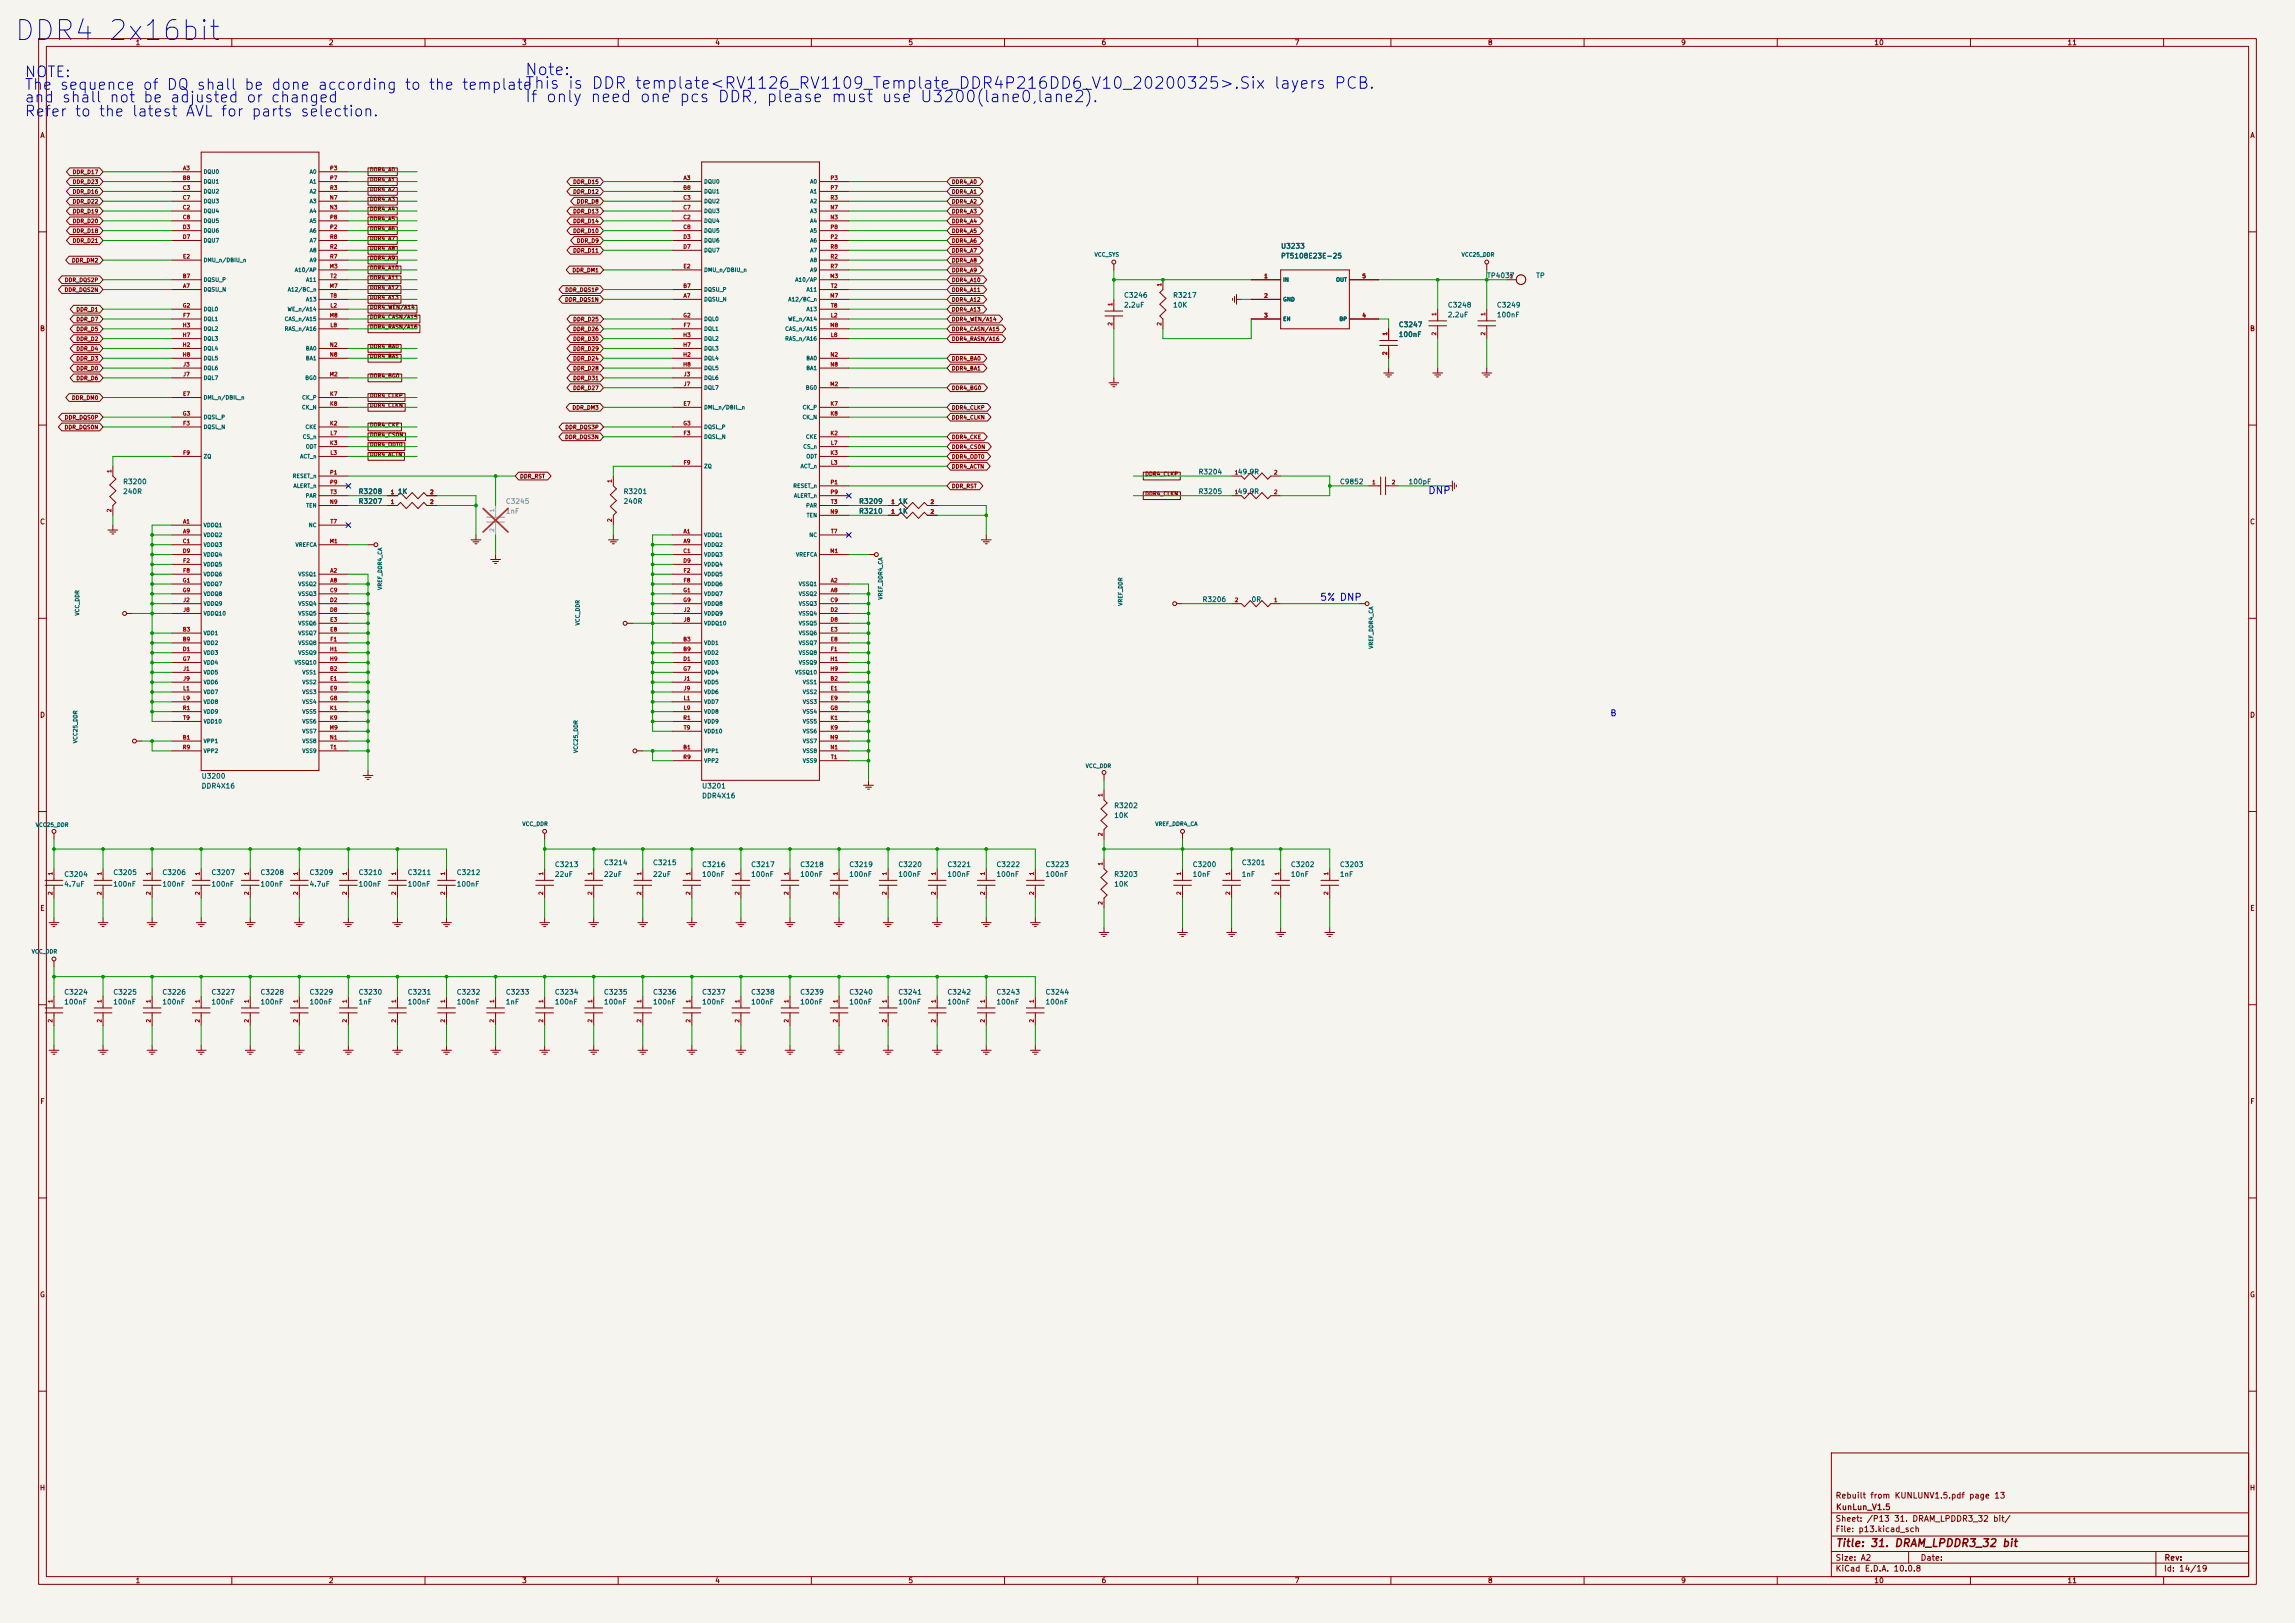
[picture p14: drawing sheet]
<svg xmlns="http://www.w3.org/2000/svg" width="594mm" height="420mm" viewBox="0 0 594 420" stroke-linecap="round" stroke-linejoin="round" font-family="sans-serif">
<defs><g id="words">
<text font-size="5.1" fill="#0000c2" x="3.4" y="11.8">DDR4 2x16bit</text>
<g font-size="3" fill="#0000c2">
<text x="135.7" y="20.2">Note:</text>
<text x="135.7" y="23.7">This is DDR template&lt;RV1126_RV1109_Template_DDR4P216DD6_V10_20200325&gt;.Six layers PCB.</text>
<text x="135.7" y="27.2">If only need one pcs DDR, please must use U3200(lane0,lane2).</text>
</g>
<g font-size="2.8" fill="#0000c2">
<text x="6.2" y="20.7">NOTE:</text>
<text x="6.2" y="24">The sequence of DQ shall be done according to the template</text>
<text x="6.2" y="27.2">and shall not be adjusted or changed</text>
<text x="6.2" y="30.8">Refer to the latest AVL for parts selection.</text>
</g>
<text font-size="2" fill="#840000" x="475" y="400.8">Title: 31. DRAM_LPDDR3_32 bit</text>
<text font-size="1.9" fill="#0000c2" x="369.5" y="128.3">DNP</text>
<text font-size="1.8" fill="#0000c2" x="341.5" y="155.9">5% DNP</text>
<text font-size="1.6" fill="#0000c2" x="416.7" y="185.7">B</text>
<g font-size="1.5" fill="#840000">
<text x="475" y="388.1">Rebuilt from KUNLUNV1.5.pdf page 13</text>
<text x="475" y="394.1">Sheet: /P13 31. DRAM_LPDDR3_32 bit/</text>
<text x="475.1" y="391.1">KunLun_V1.5</text>
<text x="475" y="396.8">File: p13.kicad_sch</text>
<text x="475" y="407">KiCad E.D.A. 10.0.8</text>
<text x="475" y="404.2">Size: A2</text>
<text x="497" y="404.2">Date:</text>
<text x="560" y="407">Id: 14/19</text>
<text x="560.1" y="404.2">Rev:</text>
</g>
<g font-size="1.3" fill="#840000">
<text x="35" y="12">1</text>
<text x="85" y="12">2</text>
<text x="135" y="12">3</text>
<text x="185" y="12">4</text>
<text x="235" y="12">5</text>
<text x="285" y="12">6</text>
<text x="335" y="12">7</text>
<text x="385" y="12">8</text>
<text x="435" y="12">9</text>
<text x="485" y="12">10</text>
<text x="535" y="12">11</text>
<text x="10.3" y="36">A</text>
<text x="582.3" y="36">A</text>
<text x="10.2" y="86">B</text>
<text x="582.2" y="86">B</text>
<text x="10.2" y="136">C</text>
<text x="582.2" y="136">C</text>
<text x="10.2" y="186">D</text>
<text x="582.2" y="186">D</text>
<text x="10.3" y="236">E</text>
<text x="582.3" y="236">E</text>
<text x="10.3" y="286">F</text>
<text x="582.3" y="286">F</text>
<text x="10.2" y="336">G</text>
<text x="582.2" y="336">G</text>
<text x="10.2" y="386">H</text>
<text x="582.2" y="386">H</text>
<text x="35" y="410">1</text>
<text x="85" y="410">2</text>
<text x="135" y="410">3</text>
<text x="185" y="410">4</text>
<text x="235" y="410">5</text>
<text x="285" y="410">6</text>
<text x="335" y="410">7</text>
<text x="385" y="410">8</text>
<text x="435" y="410">9</text>
<text x="485" y="410">10</text>
<text x="535" y="410">11</text>
</g>
<g font-size="1.3" fill="#006464">
<text x="331.4" y="64.6">U3233</text>
<text x="331.4" y="67.2">PT5108E23E-25</text>
<text x="290.8" y="77.3">C3246</text>
<text x="303.5" y="77.3">R3217</text>
<text x="384.8" y="72.3">TP4037</text>
<text x="397.5" y="72.3">TP</text>
<text x="290.8" y="79.9">2.2uF</text>
<text x="303.5" y="79.9">10K</text>
<text x="374.6" y="79.9">C3248</text>
<text x="374.6" y="82.4">2.2uF</text>
<text x="387.3" y="79.9">C3249</text>
<text x="387.3" y="82.4">100nF</text>
<text x="361.9" y="85">C3247</text>
<text x="361.9" y="87.5">100nF</text>
<text x="31.7" y="125.6">R3200</text>
<text x="310.1" y="123.1">R3204</text>
<text x="320.2" y="123.1">49.9R</text>
<text x="346.7" y="125.6">C9852</text>
<text x="364.4" y="125.6">100pF</text>
<text x="31.7" y="128.1">240R</text>
<text x="92.7" y="128.1">R3208</text>
<text x="92.7" y="130.7">R3207</text>
<text x="102.8" y="128.1">1K</text>
<text x="161.3" y="128.1">R3201</text>
<text x="161.3" y="130.7">240R</text>
<text x="222.2" y="130.7">R3209</text>
<text x="232.4" y="130.7">1K</text>
<text x="310.1" y="128.1">R3205</text>
<text x="320.2" y="128.1">49.9R</text>
<text x="222.2" y="133.2">R3210</text>
<text x="232.4" y="133.2">1K</text>
<text x="311.1" y="156.1">R3206</text>
<text x="323.8" y="156.1">0R</text>
<text x="52" y="201.8">U3200</text>
<text x="52" y="204.3">DDR4X16</text>
<text x="181.6" y="204.3">U3201</text>
<text x="181.6" y="206.9">DDR4X16</text>
<text x="288.3" y="209.4">R3202</text>
<text x="288.3" y="212">10K</text>
<text x="16.5" y="227.2">C3204</text>
<text x="29.2" y="226.7">C3205</text>
<text x="41.9" y="226.7">C3206</text>
<text x="54.6" y="226.7">C3207</text>
<text x="67.3" y="226.7">C3208</text>
<text x="80" y="226.7">C3209</text>
<text x="92.7" y="226.7">C3210</text>
<text x="105.4" y="226.7">C3211</text>
<text x="118.1" y="226.7">C3212</text>
<text x="143.5" y="224.7">C3213</text>
<text x="143.5" y="227.2">22uF</text>
<text x="156.2" y="224.2">C3214</text>
<text x="156.2" y="227.2">22uF</text>
<text x="168.9" y="224.2">C3215</text>
<text x="168.9" y="227.2">22uF</text>
<text x="181.6" y="224.7">C3216</text>
<text x="181.6" y="227.2">100nF</text>
<text x="194.3" y="224.7">C3217</text>
<text x="194.3" y="227.2">100nF</text>
<text x="207" y="224.7">C3218</text>
<text x="207" y="227.2">100nF</text>
<text x="219.7" y="224.7">C3219</text>
<text x="219.7" y="227.2">100nF</text>
<text x="232.4" y="224.7">C3220</text>
<text x="232.4" y="227.2">100nF</text>
<text x="245.1" y="224.7">C3221</text>
<text x="245.1" y="227.2">100nF</text>
<text x="257.8" y="224.7">C3222</text>
<text x="257.8" y="227.2">100nF</text>
<text x="270.5" y="224.7">C3223</text>
<text x="270.5" y="227.2">100nF</text>
<text x="288.3" y="227.2">R3203</text>
<text x="308.6" y="224.7">C3200</text>
<text x="308.6" y="227.2">10nF</text>
<text x="321.3" y="224.2">C3201</text>
<text x="321.3" y="227.2">1nF</text>
<text x="334" y="224.7">C3202</text>
<text x="334" y="227.2">10nF</text>
<text x="346.7" y="224.7">C3203</text>
<text x="346.7" y="227.2">1nF</text>
<text x="16.5" y="229.7">4.7uF</text>
<text x="29.2" y="229.7">100nF</text>
<text x="41.9" y="229.7">100nF</text>
<text x="54.6" y="229.7">100nF</text>
<text x="67.3" y="229.7">100nF</text>
<text x="80" y="229.7">4.7uF</text>
<text x="92.7" y="229.7">100nF</text>
<text x="105.4" y="229.7">100nF</text>
<text x="118.1" y="229.7">100nF</text>
<text x="288.3" y="229.7">10K</text>
<text x="16.5" y="257.7">C3224</text>
<text x="29.2" y="257.7">C3225</text>
<text x="41.9" y="257.7">C3226</text>
<text x="54.6" y="257.7">C3227</text>
<text x="67.3" y="257.7">C3228</text>
<text x="80" y="257.7">C3229</text>
<text x="92.7" y="257.7">C3230</text>
<text x="105.4" y="257.7">C3231</text>
<text x="118.1" y="257.7">C3232</text>
<text x="130.8" y="257.7">C3233</text>
<text x="143.5" y="257.7">C3234</text>
<text x="156.2" y="257.7">C3235</text>
<text x="168.9" y="257.7">C3236</text>
<text x="181.6" y="257.7">C3237</text>
<text x="194.3" y="257.7">C3238</text>
<text x="207" y="257.7">C3239</text>
<text x="219.7" y="257.7">C3240</text>
<text x="232.4" y="257.7">C3241</text>
<text x="245.1" y="257.7">C3242</text>
<text x="257.8" y="257.7">C3243</text>
<text x="270.5" y="257.7">C3244</text>
<text x="16.5" y="260.2">100nF</text>
<text x="29.2" y="260.2">100nF</text>
<text x="41.9" y="260.2">100nF</text>
<text x="54.6" y="260.2">100nF</text>
<text x="67.3" y="260.2">100nF</text>
<text x="80" y="260.2">100nF</text>
<text x="92.7" y="260.2">1nF</text>
<text x="105.4" y="260.2">100nF</text>
<text x="118.1" y="260.2">100nF</text>
<text x="130.8" y="260.2">1nF</text>
<text x="143.5" y="260.2">100nF</text>
<text x="156.2" y="260.2">100nF</text>
<text x="168.9" y="260.2">100nF</text>
<text x="181.6" y="260.2">100nF</text>
<text x="194.3" y="260.2">100nF</text>
<text x="207" y="260.2">100nF</text>
<text x="219.7" y="260.2">100nF</text>
<text x="232.4" y="260.2">100nF</text>
<text x="245.1" y="260.2">100nF</text>
<text x="257.8" y="260.2">100nF</text>
<text x="270.5" y="260.2">100nF</text>
</g>
<g font-size="1.3" fill="#939391">
<text x="130.8" y="130.7">C3245</text>
<text x="130.8" y="133.2">1nF</text>
</g>
<g font-size="1" fill="#840000">
<text x="18.7" y="45.3">DDR_D17</text>
<text x="18.7" y="47.8">DDR_D23</text>
<text x="95.6" y="44.7">DDR4_A0</text>
<text x="95.6" y="47.2">DDR4_A1</text>
<text x="148.2" y="47.8">DDR_D15</text>
<text x="246.2" y="47.8">DDR4_A0</text>
<text x="18.7" y="50.4">DDR_D16</text>
<text x="18.7" y="52.9">DDR_D22</text>
<text x="95.6" y="49.8">DDR4_A2</text>
<text x="95.6" y="52.3">DDR4_A3</text>
<text x="148.2" y="50.4">DDR_D12</text>
<text x="149.2" y="52.9">DDR_D8</text>
<text x="246.2" y="50.4">DDR4_A1</text>
<text x="246.2" y="52.9">DDR4_A2</text>
<text x="18.7" y="55.4">DDR_D19</text>
<text x="18.7" y="58">DDR_D20</text>
<text x="95.6" y="54.9">DDR4_A4</text>
<text x="95.6" y="57.4">DDR4_A5</text>
<text x="95.6" y="59.9">DDR4_A6</text>
<text x="148.2" y="55.4">DDR_D13</text>
<text x="148.2" y="58">DDR_D14</text>
<text x="246.2" y="55.4">DDR4_A3</text>
<text x="246.2" y="58">DDR4_A4</text>
<text x="18.7" y="60.5">DDR_D18</text>
<text x="18.7" y="63.1">DDR_D21</text>
<text x="95.6" y="65">DDR4_A8</text>
<text x="95.6" y="62.5">DDR4_A7</text>
<text x="148.2" y="60.5">DDR_D10</text>
<text x="148.2" y="65.6">DDR_D11</text>
<text x="149.2" y="63.1">DDR_D9</text>
<text x="246.2" y="60.5">DDR4_A5</text>
<text x="246.2" y="63.1">DDR4_A6</text>
<text x="246.2" y="65.6">DDR4_A7</text>
<text x="18.5" y="68.1">DDR_DM2</text>
<text x="95.6" y="67.6">DDR4_A9</text>
<text x="95.6" y="70.1">DDR4_A10</text>
<text x="148" y="70.7">DDR_DM1</text>
<text x="246.2" y="68.1">DDR4_A8</text>
<text x="246.2" y="70.7">DDR4_A9</text>
<text x="16.6" y="75.8">DDR_DQS2N</text>
<text x="16.6" y="73.2">DDR_DQS2P</text>
<text x="95.6" y="77.7">DDR4_A13</text>
<text x="95.6" y="72.6">DDR4_A11</text>
<text x="95.6" y="75.2">DDR4_A12</text>
<text x="146.2" y="75.8">DDR_DQS1P</text>
<text x="246.2" y="73.2">DDR4_A10</text>
<text x="246.2" y="75.8">DDR4_A11</text>
<text x="19.6" y="80.8">DDR_D1</text>
<text x="19.6" y="83.4">DDR_D7</text>
<text x="95.6" y="80.3">DDR4_WEN/A14</text>
<text x="95.6" y="82.8">DDR4_CASN/A15</text>
<text x="146.1" y="78.3">DDR_DQS1N</text>
<text x="148.2" y="83.4">DDR_D25</text>
<text x="246.2" y="78.3">DDR4_A12</text>
<text x="246.2" y="80.8">DDR4_A13</text>
<text x="246.2" y="83.4">DDR4_WEN/A14</text>
<text x="19.6" y="85.9">DDR_D5</text>
<text x="19.6" y="88.5">DDR_D2</text>
<text x="95.6" y="85.3">DDR4_RASN/A16</text>
<text x="148.2" y="85.9">DDR_D26</text>
<text x="148.2" y="88.5">DDR_D30</text>
<text x="246.2" y="85.9">DDR4_CASN/A15</text>
<text x="246.2" y="88.5">DDR4_RASN/A16</text>
<text x="19.6" y="91">DDR_D4</text>
<text x="19.6" y="93.5">DDR_D3</text>
<text x="95.6" y="93">DDR4_BA1</text>
<text x="95.6" y="90.4">DDR4_BA0</text>
<text x="148.2" y="91">DDR_D29</text>
<text x="148.2" y="93.5">DDR_D24</text>
<text x="246.2" y="93.5">DDR4_BA0</text>
<text x="19.6" y="96.1">DDR_D0</text>
<text x="19.6" y="98.6">DDR_D6</text>
<text x="95.6" y="98">DDR4_BG0</text>
<text x="148.2" y="96.1">DDR_D28</text>
<text x="148.2" y="98.6">DDR_D31</text>
<text x="148.2" y="101.2">DDR_D27</text>
<text x="246.2" y="96.1">DDR4_BA1</text>
<text x="246.2" y="101.2">DDR4_BG0</text>
<text x="18.5" y="103.7">DDR_DM0</text>
<text x="95.6" y="103.1">DDR4_CLKP</text>
<text x="95.6" y="105.7">DDR4_CLKN</text>
<text x="148" y="106.2">DDR_DM3</text>
<text x="246.2" y="106.2">DDR4_CLKP</text>
<text x="16.6" y="111.3">DDR_DQS0N</text>
<text x="16.6" y="108.8">DDR_DQS0P</text>
<text x="95.6" y="110.7">DDR4_CKE</text>
<text x="95.6" y="113.3">DDR4_CS0N</text>
<text x="146.1" y="113.9">DDR_DQS3N</text>
<text x="146.2" y="111.3">DDR_DQS3P</text>
<text x="246.2" y="108.8">DDR4_CLKN</text>
<text x="246.2" y="113.9">DDR4_CKE</text>
<text x="95.6" y="115.8">DDR4_ODT0</text>
<text x="95.6" y="118.4">DDR4_ACTN</text>
<text x="246.2" y="116.4">DDR4_CS0N</text>
<text x="246.2" y="118.9">DDR4_ODT0</text>
<text x="134.5" y="124">DDR_RST</text>
<text x="246.2" y="121.5">DDR4_ACTN</text>
<text x="296.3" y="123.4">DDR4_CLKP</text>
<text x="246.2" y="126.6">DDR_RST</text>
<text x="296.3" y="128.5">DDR4_CLKN</text>
</g>
<g font-size="1" fill="#a90000">
<text x="47.2" y="46.8">B8</text>
<text x="47.3" y="44.3">A3</text>
<text x="85.3" y="44.3">P3</text>
<text x="85.3" y="46.8">P7</text>
<text x="176.8" y="46.8">A3</text>
<text x="214.8" y="46.8">P3</text>
<text x="47.2" y="49.3">C3</text>
<text x="47.2" y="51.9">C7</text>
<text x="85.3" y="51.9">N7</text>
<text x="85.3" y="49.3">R3</text>
<text x="176.7" y="49.3">B8</text>
<text x="176.7" y="51.9">C3</text>
<text x="214.8" y="49.3">P7</text>
<text x="214.8" y="51.9">R3</text>
<text x="47.2" y="54.4">C2</text>
<text x="47.2" y="57">C8</text>
<text x="47.2" y="59.5">D3</text>
<text x="85.3" y="54.4">N3</text>
<text x="85.3" y="59.5">P2</text>
<text x="85.3" y="57">P8</text>
<text x="176.7" y="57">C2</text>
<text x="176.7" y="54.4">C7</text>
<text x="176.7" y="59.5">C8</text>
<text x="214.8" y="57">N3</text>
<text x="214.8" y="54.4">N7</text>
<text x="214.8" y="59.5">P8</text>
<text x="47.2" y="62">D7</text>
<text x="85.3" y="64.6">R2</text>
<text x="85.3" y="62">R8</text>
<text x="176.7" y="62">D3</text>
<text x="176.7" y="64.6">D7</text>
<text x="214.8" y="62">P2</text>
<text x="214.8" y="64.6">R8</text>
<text x="47.2" y="67.1">E2</text>
<text x="85.2" y="69.7">M3</text>
<text x="85.3" y="67.1">R7</text>
<text x="176.8" y="69.7">E2</text>
<text x="214.8" y="67.1">R2</text>
<text x="214.8" y="69.7">R7</text>
<text x="47.2" y="72.2">B7</text>
<text x="47.3" y="74.7">A7</text>
<text x="85.2" y="74.7">M7</text>
<text x="85.4" y="72.2">T2</text>
<text x="85.4" y="77.3">T8</text>
<text x="176.7" y="74.7">B7</text>
<text x="176.8" y="77.3">A7</text>
<text x="214.8" y="72.2">M3</text>
<text x="214.8" y="77.3">M7</text>
<text x="214.9" y="74.7">T2</text>
<text x="300.8" y="74.2" transform="rotate(-90 300.8 74.2)">1</text>
<text x="327.1" y="72.2">1</text>
<text x="327.1" y="77.3">2</text>
<text x="352.5" y="72.2">5</text>
<text x="390.6" y="72.2">1</text>
<text x="47.2" y="79.8">G2</text>
<text x="47.3" y="82.4">F7</text>
<text x="85.2" y="82.4">M8</text>
<text x="85.4" y="79.8">L2</text>
<text x="176.7" y="82.4">G2</text>
<text x="214.9" y="82.4">L2</text>
<text x="214.9" y="79.8">T8</text>
<text x="288.1" y="79.3" transform="rotate(-90 288.1 79.3)">1</text>
<text x="327.1" y="82.4">3</text>
<text x="352.5" y="82.4">4</text>
<text x="371.9" y="81.9" transform="rotate(-90 371.9 81.9)">1</text>
<text x="384.6" y="81.9" transform="rotate(-90 384.6 81.9)">1</text>
<text x="47.2" y="90">H2</text>
<text x="47.2" y="84.9">H3</text>
<text x="47.2" y="87.4">H7</text>
<text x="85.3" y="90">N2</text>
<text x="85.4" y="84.9">L8</text>
<text x="176.7" y="87.4">H3</text>
<text x="176.7" y="90">H7</text>
<text x="176.8" y="84.9">F7</text>
<text x="214.8" y="84.9">M8</text>
<text x="214.9" y="87.4">L8</text>
<text x="288.1" y="84.4" transform="rotate(-90 288.1 84.4)">2</text>
<text x="300.8" y="84.4" transform="rotate(-90 300.8 84.4)">2</text>
<text x="359.2" y="86.9" transform="rotate(-90 359.2 86.9)">1</text>
<text x="371.9" y="86.9" transform="rotate(-90 371.9 86.9)">2</text>
<text x="384.6" y="86.9" transform="rotate(-90 384.6 86.9)">2</text>
<text x="47.2" y="92.5">H8</text>
<text x="47.3" y="95.1">J3</text>
<text x="85.3" y="92.5">N8</text>
<text x="176.7" y="92.5">H2</text>
<text x="176.7" y="95.1">H8</text>
<text x="214.8" y="92.5">N2</text>
<text x="214.8" y="95.1">N8</text>
<text x="359.2" y="92" transform="rotate(-90 359.2 92)">2</text>
<text x="47.3" y="97.6">J7</text>
<text x="85.2" y="97.6">M2</text>
<text x="176.8" y="97.6">J3</text>
<text x="176.8" y="100.1">J7</text>
<text x="214.8" y="100.1">M2</text>
<text x="47.2" y="107.8">G3</text>
<text x="47.2" y="102.7">E7</text>
<text x="85.3" y="102.7">K7</text>
<text x="85.3" y="105.2">K8</text>
<text x="176.8" y="105.2">E7</text>
<text x="214.8" y="105.2">K7</text>
<text x="214.8" y="107.8">K8</text>
<text x="47.3" y="110.3">F3</text>
<text x="85.3" y="110.3">K2</text>
<text x="85.4" y="112.8">L7</text>
<text x="176.7" y="110.3">G3</text>
<text x="176.8" y="112.8">F3</text>
<text x="214.8" y="112.8">K2</text>
<text x="47.3" y="117.9">F9</text>
<text x="85.3" y="115.4">K3</text>
<text x="85.4" y="117.9">L3</text>
<text x="214.8" y="117.9">K3</text>
<text x="214.9" y="115.4">L7</text>
<text x="29" y="122.5" transform="rotate(-90 29 122.5)">1</text>
<text x="85.3" y="123">P1</text>
<text x="85.3" y="125.5">P9</text>
<text x="158.6" y="125" transform="rotate(-90 158.6 125)">1</text>
<text x="176.8" y="120.5">F9</text>
<text x="214.8" y="125.5">P1</text>
<text x="214.9" y="120.5">L3</text>
<text x="319.5" y="123">1</text>
<text x="329.6" y="123">2</text>
<text x="355" y="125.5">1</text>
<text x="360.1" y="125.5">2</text>
<text x="85.3" y="130.6">N9</text>
<text x="85.4" y="128.1">T3</text>
<text x="101" y="128.1">1</text>
<text x="101" y="130.6">1</text>
<text x="111.2" y="128.1">2</text>
<text x="111.2" y="130.6">2</text>
<text x="214.8" y="128.1">P9</text>
<text x="214.9" y="130.6">T3</text>
<text x="230.6" y="130.6">1</text>
<text x="240.7" y="130.6">2</text>
<text x="319.5" y="128.1">1</text>
<text x="329.6" y="128.1">2</text>
<text x="29" y="132.7" transform="rotate(-90 29 132.7)">2</text>
<text x="47.3" y="135.7">A1</text>
<text x="85.4" y="135.7">T7</text>
<text x="158.6" y="135.2" transform="rotate(-90 158.6 135.2)">2</text>
<text x="214.8" y="133.2">N9</text>
<text x="230.6" y="133.2">1</text>
<text x="240.7" y="133.2">2</text>
<text x="47.2" y="140.8">C1</text>
<text x="47.2" y="143.3">D9</text>
<text x="47.3" y="138.2">A9</text>
<text x="85.2" y="140.8">M1</text>
<text x="176.7" y="143.3">C1</text>
<text x="176.8" y="138.2">A1</text>
<text x="176.8" y="140.8">A9</text>
<text x="214.8" y="143.3">M1</text>
<text x="214.9" y="138.2">T7</text>
<text x="47.3" y="145.9">F2</text>
<text x="47.3" y="148.4">F8</text>
<text x="85.4" y="148.4">A2</text>
<text x="176.7" y="145.9">D9</text>
<text x="176.8" y="148.4">F2</text>
<text x="47.2" y="150.9">G1</text>
<text x="47.2" y="153.5">G9</text>
<text x="85.3" y="153.5">C9</text>
<text x="85.4" y="150.9">A8</text>
<text x="176.7" y="153.5">G1</text>
<text x="176.8" y="150.9">F8</text>
<text x="214.9" y="150.9">A2</text>
<text x="214.9" y="153.5">A8</text>
<text x="47.3" y="156">J2</text>
<text x="47.3" y="158.6">J8</text>
<text x="85.3" y="156">D2</text>
<text x="85.3" y="158.6">D8</text>
<text x="85.3" y="161.1">E3</text>
<text x="176.7" y="156">G9</text>
<text x="176.8" y="158.6">J2</text>
<text x="176.8" y="161.1">J8</text>
<text x="214.8" y="156">C9</text>
<text x="214.8" y="158.6">D2</text>
<text x="214.8" y="161.1">D8</text>
<text x="319.5" y="156">2</text>
<text x="329.6" y="156">1</text>
<text x="47.2" y="163.6">B3</text>
<text x="47.2" y="166.2">B9</text>
<text x="85.3" y="163.6">E8</text>
<text x="85.4" y="166.2">F1</text>
<text x="176.7" y="166.2">B3</text>
<text x="214.9" y="163.6">E3</text>
<text x="214.9" y="166.2">E8</text>
<text x="47.2" y="168.7">D1</text>
<text x="47.2" y="171.3">G7</text>
<text x="47.3" y="173.8">J1</text>
<text x="85.3" y="168.7">H1</text>
<text x="85.3" y="171.3">H9</text>
<text x="85.3" y="173.8">B2</text>
<text x="176.7" y="168.7">B9</text>
<text x="176.7" y="171.3">D1</text>
<text x="176.7" y="173.8">G7</text>
<text x="214.8" y="171.3">H1</text>
<text x="214.8" y="173.8">H9</text>
<text x="214.9" y="168.7">F1</text>
<text x="47.3" y="178.9">L1</text>
<text x="47.3" y="176.3">J9</text>
<text x="85.3" y="176.3">E1</text>
<text x="85.3" y="178.9">E9</text>
<text x="176.8" y="176.3">J1</text>
<text x="176.8" y="178.9">J9</text>
<text x="214.8" y="176.3">B2</text>
<text x="214.9" y="178.9">E1</text>
<text x="47.2" y="184">R1</text>
<text x="47.3" y="181.4">L9</text>
<text x="85.3" y="181.4">G8</text>
<text x="85.3" y="184">K1</text>
<text x="176.8" y="181.4">L1</text>
<text x="176.8" y="184">L9</text>
<text x="214.8" y="184">G8</text>
<text x="214.9" y="181.4">E9</text>
<text x="47.2" y="191.6">B1</text>
<text x="47.3" y="186.5">T9</text>
<text x="85.2" y="189">M9</text>
<text x="85.3" y="191.6">N1</text>
<text x="85.3" y="186.5">K9</text>
<text x="176.7" y="186.5">R1</text>
<text x="176.8" y="189">T9</text>
<text x="214.8" y="191.6">M9</text>
<text x="214.8" y="186.5">K1</text>
<text x="214.8" y="189">K9</text>
<text x="47.2" y="194.1">R9</text>
<text x="85.4" y="194.1">T1</text>
<text x="176.7" y="194.1">B1</text>
<text x="176.7" y="196.7">R9</text>
<text x="214.8" y="194.1">N1</text>
<text x="214.9" y="196.7">T1</text>
<text x="285.6" y="206.3" transform="rotate(-90 285.6 206.3)">1</text>
<text x="285.6" y="216.5" transform="rotate(-90 285.6 216.5)">2</text>
<text x="13.8" y="226.6" transform="rotate(-90 13.8 226.6)">1</text>
<text x="26.5" y="226.6" transform="rotate(-90 26.5 226.6)">1</text>
<text x="39.2" y="226.6" transform="rotate(-90 39.2 226.6)">1</text>
<text x="51.9" y="226.6" transform="rotate(-90 51.9 226.6)">1</text>
<text x="64.6" y="226.6" transform="rotate(-90 64.6 226.6)">1</text>
<text x="77.3" y="226.6" transform="rotate(-90 77.3 226.6)">1</text>
<text x="90" y="226.6" transform="rotate(-90 90 226.6)">1</text>
<text x="102.7" y="226.6" transform="rotate(-90 102.7 226.6)">1</text>
<text x="115.4" y="226.6" transform="rotate(-90 115.4 226.6)">1</text>
<text x="140.8" y="226.6" transform="rotate(-90 140.8 226.6)">1</text>
<text x="153.5" y="226.6" transform="rotate(-90 153.5 226.6)">1</text>
<text x="166.2" y="226.6" transform="rotate(-90 166.2 226.6)">1</text>
<text x="178.9" y="226.6" transform="rotate(-90 178.9 226.6)">1</text>
<text x="191.6" y="226.6" transform="rotate(-90 191.6 226.6)">1</text>
<text x="204.3" y="226.6" transform="rotate(-90 204.3 226.6)">1</text>
<text x="217" y="226.6" transform="rotate(-90 217 226.6)">1</text>
<text x="229.7" y="226.6" transform="rotate(-90 229.7 226.6)">1</text>
<text x="242.4" y="226.6" transform="rotate(-90 242.4 226.6)">1</text>
<text x="255.1" y="226.6" transform="rotate(-90 255.1 226.6)">1</text>
<text x="267.8" y="226.6" transform="rotate(-90 267.8 226.6)">1</text>
<text x="285.6" y="224.1" transform="rotate(-90 285.6 224.1)">1</text>
<text x="305.9" y="226.6" transform="rotate(-90 305.9 226.6)">1</text>
<text x="318.6" y="226.6" transform="rotate(-90 318.6 226.6)">1</text>
<text x="331.3" y="226.6" transform="rotate(-90 331.3 226.6)">1</text>
<text x="344" y="226.6" transform="rotate(-90 344 226.6)">1</text>
<text x="13.8" y="231.7" transform="rotate(-90 13.8 231.7)">2</text>
<text x="26.5" y="231.7" transform="rotate(-90 26.5 231.7)">2</text>
<text x="39.2" y="231.7" transform="rotate(-90 39.2 231.7)">2</text>
<text x="51.9" y="231.7" transform="rotate(-90 51.9 231.7)">2</text>
<text x="64.6" y="231.7" transform="rotate(-90 64.6 231.7)">2</text>
<text x="77.3" y="231.7" transform="rotate(-90 77.3 231.7)">2</text>
<text x="90" y="231.7" transform="rotate(-90 90 231.7)">2</text>
<text x="102.7" y="231.7" transform="rotate(-90 102.7 231.7)">2</text>
<text x="115.4" y="231.7" transform="rotate(-90 115.4 231.7)">2</text>
<text x="140.8" y="231.7" transform="rotate(-90 140.8 231.7)">2</text>
<text x="153.5" y="231.7" transform="rotate(-90 153.5 231.7)">2</text>
<text x="166.2" y="231.7" transform="rotate(-90 166.2 231.7)">2</text>
<text x="178.9" y="231.7" transform="rotate(-90 178.9 231.7)">2</text>
<text x="191.6" y="231.7" transform="rotate(-90 191.6 231.7)">2</text>
<text x="204.3" y="231.7" transform="rotate(-90 204.3 231.7)">2</text>
<text x="217" y="231.7" transform="rotate(-90 217 231.7)">2</text>
<text x="229.7" y="231.7" transform="rotate(-90 229.7 231.7)">2</text>
<text x="242.4" y="231.7" transform="rotate(-90 242.4 231.7)">2</text>
<text x="255.1" y="231.7" transform="rotate(-90 255.1 231.7)">2</text>
<text x="267.8" y="231.7" transform="rotate(-90 267.8 231.7)">2</text>
<text x="305.9" y="231.7" transform="rotate(-90 305.9 231.7)">2</text>
<text x="318.6" y="231.7" transform="rotate(-90 318.6 231.7)">2</text>
<text x="331.3" y="231.7" transform="rotate(-90 331.3 231.7)">2</text>
<text x="344" y="231.7" transform="rotate(-90 344 231.7)">2</text>
<text x="285.6" y="234.3" transform="rotate(-90 285.6 234.3)">2</text>
<text x="13.8" y="259.7" transform="rotate(-90 13.8 259.7)">1</text>
<text x="26.5" y="259.7" transform="rotate(-90 26.5 259.7)">1</text>
<text x="39.2" y="259.7" transform="rotate(-90 39.2 259.7)">1</text>
<text x="51.9" y="259.7" transform="rotate(-90 51.9 259.7)">1</text>
<text x="64.6" y="259.7" transform="rotate(-90 64.6 259.7)">1</text>
<text x="77.3" y="259.7" transform="rotate(-90 77.3 259.7)">1</text>
<text x="90" y="259.7" transform="rotate(-90 90 259.7)">1</text>
<text x="102.7" y="259.7" transform="rotate(-90 102.7 259.7)">1</text>
<text x="115.4" y="259.7" transform="rotate(-90 115.4 259.7)">1</text>
<text x="128.1" y="259.7" transform="rotate(-90 128.1 259.7)">1</text>
<text x="140.8" y="259.7" transform="rotate(-90 140.8 259.7)">1</text>
<text x="153.5" y="259.7" transform="rotate(-90 153.5 259.7)">1</text>
<text x="166.2" y="259.7" transform="rotate(-90 166.2 259.7)">1</text>
<text x="178.9" y="259.7" transform="rotate(-90 178.9 259.7)">1</text>
<text x="191.6" y="259.7" transform="rotate(-90 191.6 259.7)">1</text>
<text x="204.3" y="259.7" transform="rotate(-90 204.3 259.7)">1</text>
<text x="217" y="259.7" transform="rotate(-90 217 259.7)">1</text>
<text x="229.7" y="259.7" transform="rotate(-90 229.7 259.7)">1</text>
<text x="242.4" y="259.7" transform="rotate(-90 242.4 259.7)">1</text>
<text x="255.1" y="259.7" transform="rotate(-90 255.1 259.7)">1</text>
<text x="267.8" y="259.7" transform="rotate(-90 267.8 259.7)">1</text>
<text x="13.8" y="264.7" transform="rotate(-90 13.8 264.7)">2</text>
<text x="26.5" y="264.7" transform="rotate(-90 26.5 264.7)">2</text>
<text x="39.2" y="264.7" transform="rotate(-90 39.2 264.7)">2</text>
<text x="51.9" y="264.7" transform="rotate(-90 51.9 264.7)">2</text>
<text x="64.6" y="264.7" transform="rotate(-90 64.6 264.7)">2</text>
<text x="77.3" y="264.7" transform="rotate(-90 77.3 264.7)">2</text>
<text x="90" y="264.7" transform="rotate(-90 90 264.7)">2</text>
<text x="102.7" y="264.7" transform="rotate(-90 102.7 264.7)">2</text>
<text x="115.4" y="264.7" transform="rotate(-90 115.4 264.7)">2</text>
<text x="128.1" y="264.7" transform="rotate(-90 128.1 264.7)">2</text>
<text x="140.8" y="264.7" transform="rotate(-90 140.8 264.7)">2</text>
<text x="153.5" y="264.7" transform="rotate(-90 153.5 264.7)">2</text>
<text x="166.2" y="264.7" transform="rotate(-90 166.2 264.7)">2</text>
<text x="178.9" y="264.7" transform="rotate(-90 178.9 264.7)">2</text>
<text x="191.6" y="264.7" transform="rotate(-90 191.6 264.7)">2</text>
<text x="204.3" y="264.7" transform="rotate(-90 204.3 264.7)">2</text>
<text x="217" y="264.7" transform="rotate(-90 217 264.7)">2</text>
<text x="229.7" y="264.7" transform="rotate(-90 229.7 264.7)">2</text>
<text x="242.4" y="264.7" transform="rotate(-90 242.4 264.7)">2</text>
<text x="255.1" y="264.7" transform="rotate(-90 255.1 264.7)">2</text>
<text x="267.8" y="264.7" transform="rotate(-90 267.8 264.7)">2</text>
</g>
<g font-size="1" fill="#006464">
<text x="52.6" y="45.2">DQU0</text>
<text x="52.6" y="47.7">DQU1</text>
<text x="80" y="45.2">A0</text>
<text x="80" y="47.7">A1</text>
<text x="182.1" y="47.7">DQU0</text>
<text x="209.6" y="47.7">A0</text>
<text x="52.6" y="50.3">DQU2</text>
<text x="52.6" y="52.8">DQU3</text>
<text x="80" y="52.8">A3</text>
<text x="80" y="50.3">A2</text>
<text x="182.1" y="50.3">DQU1</text>
<text x="182.1" y="52.8">DQU2</text>
<text x="209.6" y="50.3">A1</text>
<text x="209.6" y="52.8">A2</text>
<text x="52.6" y="55.4">DQU4</text>
<text x="52.6" y="57.9">DQU5</text>
<text x="80" y="55.4">A4</text>
<text x="80" y="57.9">A5</text>
<text x="182.1" y="57.9">DQU4</text>
<text x="182.1" y="55.4">DQU3</text>
<text x="209.6" y="57.9">A4</text>
<text x="209.6" y="55.4">A3</text>
<text x="52.6" y="60.4">DQU6</text>
<text x="52.6" y="63">DQU7</text>
<text x="80" y="60.4">A6</text>
<text x="80" y="65.5">A8</text>
<text x="80" y="63">A7</text>
<text x="182.1" y="60.4">DQU5</text>
<text x="182.1" y="63">DQU6</text>
<text x="182.1" y="65.5">DQU7</text>
<text x="209.6" y="63">A6</text>
<text x="209.6" y="60.4">A5</text>
<text x="209.6" y="65.5">A7</text>
<text x="52.6" y="68.1">DMU_n/DBIU_n</text>
<text x="76.2" y="70.6">A10/AP</text>
<text x="80" y="68.1">A9</text>
<text x="182.1" y="70.6">DMU_n/DBIU_n</text>
<text x="209.6" y="68.1">A8</text>
<text x="209.6" y="70.6">A9</text>
<text x="283.2" y="66.6">VCC_SYS</text>
<text x="378.2" y="66.6">VCC25_DDR</text>
<text x="52.6" y="75.7">DQSU_N</text>
<text x="52.6" y="73.1">DQSU_P</text>
<text x="74.4" y="75.7">A12/BC_n</text>
<text x="79.1" y="73.1">A11</text>
<text x="182.1" y="75.7">DQSU_P</text>
<text x="205.7" y="73.1">A10/AP</text>
<text x="208.6" y="75.7">A11</text>
<text x="332" y="73.1">IN</text>
<text x="345.7" y="73.1">OUT</text>
<text x="52.6" y="83.3">DQL1</text>
<text x="52.6" y="80.8">DQL0</text>
<text x="73.6" y="83.3">CAS_n/A15</text>
<text x="74.3" y="80.8">WE_n/A14</text>
<text x="79.1" y="78.2">A13</text>
<text x="182.1" y="78.2">DQSU_N</text>
<text x="182.1" y="83.3">DQL0</text>
<text x="203.9" y="83.3">WE_n/A14</text>
<text x="203.9" y="78.2">A12/BC_n</text>
<text x="208.6" y="80.8">A13</text>
<text x="332" y="78.2">GND</text>
<text x="332" y="83.3">EN</text>
<text x="346.5" y="83.3">BP</text>
<text x="52.6" y="85.8">DQL2</text>
<text x="52.6" y="88.4">DQL3</text>
<text x="73.6" y="85.8">RAS_n/A16</text>
<text x="182.1" y="85.8">DQL1</text>
<text x="182.1" y="88.4">DQL2</text>
<text x="203.1" y="88.4">RAS_n/A16</text>
<text x="203.1" y="85.8">CAS_n/A15</text>
<text x="52.6" y="90.9">DQL4</text>
<text x="52.6" y="93.5">DQL5</text>
<text x="79" y="90.9">BA0</text>
<text x="79" y="93.5">BA1</text>
<text x="182.1" y="93.5">DQL4</text>
<text x="182.1" y="90.9">DQL3</text>
<text x="208.6" y="93.5">BA0</text>
<text x="52.6" y="96">DQL6</text>
<text x="52.6" y="98.5">DQL7</text>
<text x="78.9" y="98.5">BG0</text>
<text x="182.1" y="96">DQL5</text>
<text x="182.1" y="98.5">DQL6</text>
<text x="182.1" y="101.1">DQL7</text>
<text x="208.4" y="101.1">BG0</text>
<text x="208.6" y="96">BA1</text>
<text x="52.6" y="103.6">DML_n/DBIL_n</text>
<text x="78" y="106.2">CK_N</text>
<text x="78.1" y="103.6">CK_P</text>
<text x="182.1" y="106.2">DML_n/DBIL_n</text>
<text x="207.6" y="106.2">CK_P</text>
<text x="52.6" y="111.2">DQSL_N</text>
<text x="52.6" y="108.7">DQSL_P</text>
<text x="78.2" y="113.8">CS_n</text>
<text x="78.9" y="111.2">CKE</text>
<text x="182.1" y="113.8">DQSL_N</text>
<text x="182.1" y="111.2">DQSL_P</text>
<text x="207.6" y="108.7">CK_N</text>
<text x="208.5" y="113.8">CKE</text>
<text x="52.6" y="118.9">ZQ</text>
<text x="77.6" y="118.9">ACT_n</text>
<text x="79" y="116.3">ODT</text>
<text x="207.8" y="116.3">CS_n</text>
<text x="208.6" y="118.9">ODT</text>
<text x="75.7" y="123.9">RESET_n</text>
<text x="182.1" y="121.4">ZQ</text>
<text x="207.1" y="121.4">ACT_n</text>
<text x="75.8" y="126.5">ALERT_n</text>
<text x="79" y="129">PAR</text>
<text x="79.1" y="131.6">TEN</text>
<text x="205.2" y="126.5">RESET_n</text>
<text x="205.4" y="129">ALERT_n</text>
<text x="208.5" y="131.6">PAR</text>
<text x="52.6" y="136.6">VDDQ1</text>
<text x="79.8" y="136.6">NC</text>
<text x="208.7" y="134.1">TEN</text>
<text x="52.6" y="139.2">VDDQ2</text>
<text x="52.6" y="141.7">VDDQ3</text>
<text x="76.4" y="141.7">VREFCA</text>
<text x="182.1" y="139.2">VDDQ1</text>
<text x="182.1" y="141.7">VDDQ2</text>
<text x="209.3" y="139.2">NC</text>
<text x="52.6" y="144.3">VDDQ4</text>
<text x="52.6" y="146.8">VDDQ5</text>
<text x="52.6" y="149.3">VDDQ6</text>
<text x="77.1" y="149.3">VSSQ1</text>
<text x="182.1" y="144.3">VDDQ3</text>
<text x="182.1" y="146.8">VDDQ4</text>
<text x="182.1" y="149.3">VDDQ5</text>
<text x="205.9" y="144.3">VREFCA</text>
<text x="52.6" y="151.9">VDDQ7</text>
<text x="52.6" y="154.4">VDDQ8</text>
<text x="77.1" y="151.9">VSSQ2</text>
<text x="77.1" y="154.4">VSSQ3</text>
<text x="99.1" y="152.8" transform="rotate(-90 99.1 152.8)">VREF_DDR4_CA</text>
<text x="182.1" y="151.9">VDDQ6</text>
<text x="182.1" y="154.4">VDDQ7</text>
<text x="206.6" y="151.9">VSSQ1</text>
<text x="206.6" y="154.4">VSSQ2</text>
<text x="228.6" y="155.3" transform="rotate(-90 228.6 155.3)">VREF_DDR4_CA</text>
<text x="20.7" y="159.4" transform="rotate(-90 20.7 159.4)">VCC_DDR</text>
<text x="52.6" y="157">VDDQ9</text>
<text x="52.6" y="159.5">VDDQ10</text>
<text x="77.1" y="157">VSSQ4</text>
<text x="77.1" y="159.5">VSSQ5</text>
<text x="150.3" y="162" transform="rotate(-90 150.3 162)">VCC_DDR</text>
<text x="182.1" y="157">VDDQ8</text>
<text x="182.1" y="159.5">VDDQ9</text>
<text x="206.6" y="157">VSSQ3</text>
<text x="206.6" y="159.5">VSSQ4</text>
<text x="290.8" y="156.9" transform="rotate(-90 290.8 156.9)">VREF_DDR</text>
<text x="52.6" y="164.6">VDD1</text>
<text x="52.6" y="167.1">VDD2</text>
<text x="77.1" y="162">VSSQ6</text>
<text x="77.1" y="164.6">VSSQ7</text>
<text x="77.1" y="167.1">VSSQ8</text>
<text x="182.1" y="167.1">VDD1</text>
<text x="182.1" y="162">VDDQ10</text>
<text x="206.6" y="162">VSSQ5</text>
<text x="206.6" y="164.6">VSSQ6</text>
<text x="206.6" y="167.1">VSSQ7</text>
<text x="52.6" y="169.7">VDD3</text>
<text x="52.6" y="172.2">VDD4</text>
<text x="76.1" y="172.2">VSSQ10</text>
<text x="77.1" y="169.7">VSSQ9</text>
<text x="182.1" y="169.7">VDD2</text>
<text x="182.1" y="172.2">VDD3</text>
<text x="206.6" y="169.7">VSSQ8</text>
<text x="206.6" y="172.2">VSSQ9</text>
<text x="355.6" y="168" transform="rotate(-90 355.6 168)">VREF_DDR4_CA</text>
<text x="52.6" y="174.7">VDD5</text>
<text x="52.6" y="177.3">VDD6</text>
<text x="52.6" y="179.8">VDD7</text>
<text x="78.1" y="174.7">VSS1</text>
<text x="78.1" y="177.3">VSS2</text>
<text x="78.1" y="179.8">VSS3</text>
<text x="182.1" y="174.7">VDD4</text>
<text x="182.1" y="177.3">VDD5</text>
<text x="182.1" y="179.8">VDD6</text>
<text x="205.7" y="174.7">VSSQ10</text>
<text x="207.7" y="177.3">VSS1</text>
<text x="207.7" y="179.8">VSS2</text>
<text x="52.6" y="182.4">VDD8</text>
<text x="52.6" y="184.9">VDD9</text>
<text x="78.1" y="182.4">VSS4</text>
<text x="78.1" y="184.9">VSS5</text>
<text x="182.1" y="182.4">VDD7</text>
<text x="182.1" y="184.9">VDD8</text>
<text x="207.7" y="182.4">VSS3</text>
<text x="207.7" y="184.9">VSS4</text>
<text x="52.6" y="187.4">VDD10</text>
<text x="78.1" y="187.4">VSS6</text>
<text x="78.1" y="190">VSS7</text>
<text x="182.1" y="187.4">VDD9</text>
<text x="182.1" y="190">VDD10</text>
<text x="207.7" y="187.4">VSS5</text>
<text x="207.7" y="190">VSS6</text>
<text x="20.3" y="192.4" transform="rotate(-90 20.3 192.4)">VCC25_DDR</text>
<text x="52.6" y="192.5">VPP1</text>
<text x="52.6" y="195.1">VPP2</text>
<text x="78.1" y="192.5">VSS8</text>
<text x="78.1" y="195.1">VSS9</text>
<text x="149.8" y="195" transform="rotate(-90 149.8 195)">VCC25_DDR</text>
<text x="182.1" y="195.1">VPP1</text>
<text x="182.1" y="197.6">VPP2</text>
<text x="207.7" y="192.5">VSS7</text>
<text x="207.7" y="195.1">VSS8</text>
<text x="207.7" y="197.6">VSS9</text>
<text x="280.9" y="199">VCC_DDR</text>
<text x="9.1" y="214.2">VCC25_DDR</text>
<text x="135.1" y="214">VCC_DDR</text>
<text x="298.9" y="214">VREF_DDR4_CA</text>
<text x="8.1" y="247">VCC_DDR</text>
</g>
<g font-size="1" fill="#a5a4a2">
<text x="128.1" y="137.7" transform="rotate(-90 128.1 137.7)">2</text>
<text x="128.1" y="132.7" transform="rotate(-90 128.1 132.7)">1</text>
</g>
</g></defs>
<path d="M0 0h594v420h-594z" fill="#f5f4ef" stroke="#f5f4ef" stroke-width=".26"/>
<g fill="none" stroke="#840000" stroke-width=".26">
<path d="M10 10h574v400h-574zM12 12h570v396h-570zM60 10v2M110 10v2M160 10v2M210 10v2M260 10v2M310 10v2M360 10v2M410 10v2M460 10v2M510 10v2"/>
<path d="M560 10v2M52.1 39.4h30.4v160h-30.4zM18.1 43.4h7.7l.9 1.1-.9 1h-7.7l-.9-1zM18.1 46h7.7l.9 1-.9 1h-7.7l-.9-1zM18.1 48.5h7.7l.9 1-.9 1h-7.7l-.9-1zM18.1 51.1h7.7l.9 1-.9 1h-7.7l-.9-1zM18.1 53.6h7.7l.9 1-.9 1h-7.7l-.9-1zM18.1 56.1h7.7l.9 1.1-.9 1h-7.7l-.9-1zM18.1 58.7h7.7l.9 1-.9 1h-7.7l-.9-1zM44.4 47h7.7M44.4 49.5h7.7M44.4 57.2h7.7"/>
<path d="M44.4 52.1h7.7M44.4 54.6h7.7M44.4 59.7h7.7M44.4 44.5h7.7M82.5 47h7.7M82.5 49.5h7.7M82.5 57.2h7.7M82.5 52.1h7.7M82.5 54.6h7.7M82.5 59.7h7.7M82.5 44.5h7.7M95.2 53.6h7.6v2h-7.6z"/>
<path d="M95.2 43.4h7.6v2.1h-7.6zM95.2 46h7.6v2h-7.6zM95.2 48.5h7.6v2h-7.6zM95.2 51.1h7.6v2h-7.6zM95.2 56.1h7.6v2.1h-7.6zM95.2 58.7h7.6v2h-7.6zM147.6 46h7.7l.9 1-.9 1h-7.7l-.9-1zM147.6 58.7h7.7l.9 1-.9 1h-7.7l-.9-1zM147.6 53.6h7.7l.9 1-.9 1h-7.7l-.9-1zM147.6 56.1h7.7l.9 1.1-.9 1h-7.7l-.9-1zM147.6 48.5h7.7l.9 1-.9 1h-7.7l-.9-1zM148.6 51.1h6.7l.9 1-.9 1h-6.7l-.9-1z"/>
<path d="M174 47h7.6M174 49.5h7.6M174 57.2h7.6M174 52.1h7.6M174 54.6h7.6M174 59.7h7.6M181.6 41.9h30.5v160h-30.5zM212.1 47h7.6M212.1 49.5h7.6M212.1 57.2h7.6M212.1 52.1h7.6M212.1 54.6h7.6"/>
<path d="M212.1 59.7h7.6M246 46h7.6l.8 1-.8 1h-7.6l-.9-1zM246 48.5h7.6l.8 1-.8 1h-7.6l-.9-1zM246 51.1h7.6l.8 1-.8 1h-7.6l-.9-1zM246 53.6h7.6l.8 1-.8 1h-7.6l-.9-1zM246 56.1h7.6l.8 1.1-.8 1h-7.6l-.9-1zM246 58.7h7.6l.8 1-.8 1h-7.6l-.9-1zM10 60h2M16 73.9h9.8l.9 1-.9 1h-9.8l-.9-1zM16 71.4h9.8l.9 1-.9 1h-9.8l-.8-1zM17.9 66.3h7.9l.9 1-.9 1h-7.9l-.9-1zM18.1 61.2h7.7l.9 1-.9 1h-7.7l-.9-1z"/>
<path d="M19 79h6.8l.9 1-.9 1h-6.8l-.8-1zM44.4 74.9h7.7M44.4 62.2h7.7M44.4 72.4h7.7M44.4 67.3h7.7M82.5 77.5h7.7M82.5 74.9h7.7M82.5 62.2h7.7M82.5 64.8h7.7M82.5 69.9h7.7M82.5 72.4h7.7M82.5 67.3h7.7"/>
<path d="M95.2 76.5h8.6v2h-8.6zM95.2 79h12.7v2h-12.7zM95.2 63.8h7.6v2h-7.6zM95.2 66.3h7.6v2h-7.6zM95.2 61.2h7.6v2h-7.6zM95.2 68.8h8.6v2.1h-8.6zM95.2 71.4h8.6v2h-8.6zM95.2 73.9h8.6v2h-8.6zM145.5 76.5h9.8l.9 1-.9 1h-9.8l-.9-1zM145.6 73.9h9.7l.9 1-.9 1h-9.7l-.9-1zM147.4 68.8h7.9l.9 1.1-.9 1h-7.9l-.8-1zM147.6 63.8h7.7l.9 1-.9 1h-7.7l-.9-1z"/>
<path d="M148.6 61.2h6.7l.9 1-.9 1h-6.7l-.9-1zM174 77.5h7.6M174 74.9h7.6M174 62.2h7.6M174 64.8h7.6M174 69.9h7.6M212.1 77.5h7.6M212.1 74.9h7.6M212.1 62.2h7.6M212.1 64.8h7.6M212.1 69.9h7.6M212.1 72.4h7.6"/>
<path d="M212.1 67.3h7.6M246 61.2h7.6l.8 1-.8 1h-7.6l-.9-1zM246 66.3h7.6l.8 1-.8 1h-7.6l-.9-1zM246 68.8h7.6l.8 1.1-.8 1h-7.6l-.9-1zM246 63.8h7.6l.8 1-.8 1h-7.6l-.9-1zM246 71.4h8.5l.9 1-.9 1h-8.5l-.9-1zM246 73.9h8.5l.9 1-.9 1h-8.5l-.9-1zM246 76.5h8.5l.9 1-.9 1h-8.5l-.9-1zM246 79h8.5l.9 1-.9 1h-8.5l-.9-1zM288.3 68.3v1.6M288.3 77.5v3M301 72.4v2.5l-.8 .8 1.6 1.5-1.6 1.5 1.6 1.6-1.6 1.5 .8 .7v2.6"/>
<path d="M319 77.2v.5M319.5 76.7v1.5M320 77.5h1.3M320 76.2v2.5M323.8 77.5h7.7M323.8 72.4h7.7M331.5 69.8h17.7v15.3h-17.7zM349.2 72.4h7.7M384.8 68.3v1.6M389.9 72.4h2.5M582 60h2M19 81.5h6.8l.9 1.1-.9 1h-6.8l-.8-1z"/>
<path d="M19 84.1h6.8l.9 1-.9 1h-6.8l-.8-1zM19 86.6h6.8l.9 1-.9 1h-6.8l-.8-1zM19 89.2h6.8l.9 1-.9 1h-6.8l-.8-1zM19 91.7h6.8l.9 1-.9 1h-6.8l-.8-1zM19 94.2h6.8l.9 1.1-.9 1h-6.8l-.8-1zM19 96.8h6.8l.9 1-.9 1h-6.8l-.8-1zM44.4 85.1h7.7M44.4 82.6h7.7M44.4 92.7h7.7M44.4 87.6h7.7M44.4 90.2h7.7M44.4 95.3h7.7"/>
<path d="M44.4 97.8h7.7M44.4 80h7.7M82.5 85.1h7.7M82.5 82.6h7.7M82.5 92.7h7.7M82.5 90.2h7.7M82.5 97.8h7.7M82.5 80h7.7M95.2 91.7h8.6v2h-8.6zM95.2 89.2h8.6v2h-8.6zM95.2 96.8h8.8v2h-8.8zM95.2 81.5h13.5v2.1h-13.5z"/>
<path d="M95.2 84.1h13.5v2h-13.5zM147.6 81.5h7.7l.9 1.1-.9 1h-7.7l-.9-1zM147.6 84.1h7.7l.9 1-.9 1h-7.7l-.9-1zM147.6 86.6h7.7l.9 1-.9 1h-7.7l-.9-1zM147.6 89.2h7.7l.9 1-.9 1h-7.7l-.9-1zM147.6 91.7h7.7l.9 1-.9 1h-7.7l-.9-1zM147.6 94.2h7.7l.9 1.1-.9 1h-7.7l-.9-1zM147.6 96.8h7.7l.9 1-.9 1h-7.7l-.9-1zM147.6 99.3h7.7l.9 1-.9 1h-7.7l-.9-1zM174 85.1h7.6M174 82.6h7.6M174 92.7h7.6"/>
<path d="M174 87.6h7.6M174 90.2h7.6M174 95.3h7.6M174 97.8h7.6M212.1 85.1h7.6M212.1 82.6h7.6M212.1 92.7h7.6M212.1 87.6h7.6M212.1 95.3h7.6M212.1 80h7.6M246 81.5h12.7l.8 1.1-.8 1h-12.7l-.9-1zM246 84.1h13.4l.9 1-.9 1h-13.4l-.9-1z"/>
<path d="M246 86.6h13.4l.9 1-.9 1h-13.4l-.9-1zM246 94.2h8.6l.8 1.1-.8 1h-8.6l-.9-1zM246 91.7h8.6l.8 1-.8 1h-8.6l-.9-1zM246 99.3h8.7l.9 1-.9 1h-8.7l-.9-1zM286 80.5h4.6M286 81.8h4.6M287 99.1h2.6M287.5 99.6h1.6M288.3 81.8v3.3M288.3 97.8v1.3M323.8 82.6h7.7M349.2 82.6h7.7"/>
<path d="M357.1 88.1h4.6M357.1 89.4h4.6M358.1 96.5h2.6M358.6 97h1.6M359.2 97.5h.5M359.4 85.1v3M359.4 89.4v3.3M359.4 95.3v1.2M369.8 83h4.6M369.8 84.3h4.6M370.8 96.5h2.6M371.3 97h1.6"/>
<path d="M371.9 97.5h.5M372.1 80v3M372.1 84.3v3.3M372.1 95.3v1.2M382.5 83h4.6M382.5 84.3h4.6M383.5 96.5h2.6M384 97h1.6M384.6 97.5h.5M384.8 80v3M384.8 84.3v3.3M384.8 95.3v1.2"/>
<path d="M10 110h2M16 109.5h9.8l.9 1-.9 1h-9.8l-.9-1zM16 106.9h9.8l.9 1.1-.9 1h-9.8l-.8-1zM17.9 101.9h7.9l.9 1-.9 1h-7.9l-.9-1zM44.4 110.5h7.7M44.4 118.1h7.7M44.4 108h7.7M44.4 102.9h7.7M82.5 105.4h7.7M82.5 113h7.7M82.5 110.5h7.7M82.5 118.1h7.7"/>
<path d="M82.5 115.6h7.7M82.5 102.9h7.7M95.2 114.6h9.6v2h-9.6zM95.2 117.1h9.5v2h-9.5zM95.2 101.9h9.6v2h-9.6zM95.2 109.5h8.7v2h-8.7zM95.2 112h9.8v2h-9.8zM95.2 104.4h9.7v2h-9.7zM145.5 112h9.8l.9 1-.9 1h-9.8l-.9-1zM145.6 109.5h9.7l.9 1-.9 1h-9.7l-.9-1zM147.4 104.4h7.9l.9 1-.9 1h-7.9l-.8-1zM174 105.4h7.6"/>
<path d="M174 113h7.6M174 110.5h7.6M174 100.3h7.6M212.1 105.4h7.6M212.1 113h7.6M212.1 100.3h7.6M212.1 118.1h7.6M212.1 108h7.6M212.1 115.6h7.6M246 104.4h9.6l.8 1-.8 1h-9.6l-.9-1zM246 106.9h9.6l.9 1.1-.9 1h-9.6l-.9-1zM246 112h8.7l.8 1-.8 1h-8.7l-.9-1z"/>
<path d="M246 114.6h9.7l.9 1-.9 1h-9.7l-.9-1zM246 117.1h9.5l.9 1-.9 1h-9.5l-.9-1zM246 119.6h9.4l.9 1.1-.9 1h-9.4l-.9-1zM288 100.1h.5M582 110h2M27.9 137.2h2.6M28.4 137.7h1.6M29 138.2h.5M29.2 120.7v2.5l.8 .8-1.6 1.5 1.6 1.5-1.6 1.5 1.6 1.5-.8 .8v2.6M29.2 135.9v1.3M44.4 138.4h7.7M44.4 135.9h7.7"/>
<path d="M82.5 130.8h7.7M82.5 125.7h7.7M82.5 128.3h7.7M82.5 135.9h7.7M82.5 123.2h7.7M100.3 130.8h2.6l.8-.8 1.5 1.6 1.5-1.6 1.5 1.6 1.5-1.6 .8 .8h2.5M100.3 128.3h2.6l.8-.8 1.5 1.6 1.5-1.6 1.5 1.6 1.5-1.6 .8 .8h2.5M121.9 139.7h2.6M123.2 138.4v1.3M134.2 122.2h7.6l.8 1-.8 1h-7.6l-.9-1zM157.5 139.7h2.5M158.7 123.2v2.5l.8 .8-1.5 1.5 1.5 1.5-1.5 1.6 1.5 1.5-.8 .7v2.6"/>
<path d="M158.7 138.4v1.3M174 138.4h7.6M174 120.7h7.6M212.1 130.8h7.6M212.1 133.4h7.6M212.1 138.4h7.6M212.1 120.7h7.6M212.1 125.7h7.6M212.1 128.3h7.6M229.9 130.8h2.5l.8-.8 1.5 1.6 1.5-1.6 1.5 1.6 1.5-1.6 .8 .8h2.6M229.9 133.4l2.5-.1 .8-.7 1.5 1.5 1.5-1.5 1.5 1.5 1.5-1.5 .8 .7 2.6 .1M246 124.7h7.5l.9 1-.9 1h-7.5l-.9-1z"/>
<path d="M254 139.7h2.5M255.3 138.4v1.3M295.9 127.3h9.6v2h-9.6zM295.9 122.2h9.6v2h-9.6zM318.8 128.3h2.5l.8 .8 1.5-1.6 1.5 1.6 1.5-1.6 1.5 1.6 .8-.8h2.6M318.8 123.2h2.5l.8 .8 1.5-1.6 1.5 1.6 1.5-1.6 1.5 1.6 .8-.8h2.6M357.4 125.7h-3.1M357.4 123.4v4.6M358.6 125.7h3.3M358.6 123.4v4.6M374.6 125.7h1.3M375.9 124.5v2.5"/>
<path d="M376.4 125v1.5M376.9 125.5v.5M32.8 158.8h1.5M44.4 156.2h7.7M44.4 143.5h7.7M44.4 141h7.7M44.4 151.1h7.7M44.4 153.7h7.7M44.4 158.8h7.7M44.4 146.1h7.7M44.4 148.6h7.7M82.5 156.2h7.7"/>
<path d="M82.5 141h7.7M82.5 151.1h7.7M82.5 153.7h7.7M82.5 158.8h7.7M82.5 148.6h7.7M95.2 141h1.6M122.4 140.2h1.6M122.9 140.7h.5M127 144.8h2.5M127.5 145.3h1.5M128 145.8h.5M128.3 143.5v1.3"/>
<path d="M158 140.2h1.5M158.5 140.7h.5M174 156.2h7.6M174 143.5h7.6M174 141h7.6M174 151.1h7.6M174 153.7h7.6M174 158.8h7.6M174 146.1h7.6M174 148.6h7.6M212.1 156.2h7.6M212.1 143.5h7.6"/>
<path d="M212.1 151.1h7.6M212.1 153.7h7.6M212.1 158.8h7.6M224.8 143.5h1.5M254.5 140.2h1.5M255 140.7h.5M304.5 156.2h1.6M318.8 156.2h2.5l.8 .8 1.5-1.6 1.5 1.6 1.5-1.6 1.5 1.6 .8-.8h2.6M351.8 156.2h1.5M10 160h2M44.4 176.5h7.7M44.4 166.4h7.7"/>
<path d="M44.4 168.9h7.7M44.4 171.5h7.7M44.4 179.1h7.7M44.4 163.8h7.7M44.4 174h7.7M82.5 176.5h7.7M82.5 166.4h7.7M82.5 168.9h7.7M82.5 171.5h7.7M82.5 161.3h7.7M82.5 179.1h7.7M82.5 163.8h7.7"/>
<path d="M82.5 174h7.7M162.3 161.3h1.5M174 176.5h7.6M174 166.4h7.6M174 168.9h7.6M174 171.5h7.6M174 161.3h7.6M174 179.1h7.6M174 174h7.6M212.1 176.5h7.6M212.1 166.4h7.6M212.1 168.9h7.6"/>
<path d="M212.1 171.5h7.6M212.1 161.3h7.6M212.1 179.1h7.6M212.1 163.8h7.6M212.1 174h7.6M582 160h2M35.3 191.8h1.5M44.4 194.3h7.7M44.4 181.6h7.7M44.4 184.2h7.7M44.4 186.7h7.7M44.4 191.8h7.7"/>
<path d="M82.5 194.3h7.7M82.5 181.6h7.7M82.5 184.2h7.7M82.5 186.7h7.7M82.5 189.2h7.7M82.5 191.8h7.7M95.2 199.4v1.3M164.8 194.3h1.6M174 194.3h7.6M174 181.6h7.6M174 184.2h7.6M174 186.7h7.6"/>
<path d="M174 189.2h7.6M174 196.9h7.6M212.1 194.3h7.6M212.1 181.6h7.6M212.1 184.2h7.6M212.1 186.7h7.6M212.1 189.2h7.6M212.1 191.8h7.6M212.1 196.9h7.6M10 210h2M14 215.6v1.6M94 200.7h2.5"/>
<path d="M94.5 201.2h1.5M95 201.7h.5M141 215.6v1.6M223.5 203.2h2.6M224 203.7h1.6M224.5 204.2h.5M224.8 201.9v1.3M285.7 200.4v1.5M285.7 204.5v2.5l.8 .8-1.5 1.5 1.5 1.5-1.5 1.5 1.5 1.5-.8 .8v2.6M306.1 215.6v1.6M582 210h2M11.7 227.8h4.6"/>
<path d="M11.7 229.1h4.6M12.7 238.8h2.5M13.2 239.3h1.5M13.7 239.8h.5M14 224.8v3M14 229.1v3.3M14 237.5v1.3M24.4 227.8h4.6M24.4 229.1h4.6M25.4 238.8h2.5M25.9 239.3h1.5M26.4 239.8h.5"/>
<path d="M26.7 224.8v3M26.7 229.1v3.3M26.7 237.5v1.3M37.1 227.8h4.6M37.1 229.1h4.6M38.1 238.8h2.5M38.6 239.3h1.5M39.1 239.8h.5M39.4 224.8v3M39.4 229.1v3.3M39.4 237.5v1.3M49.8 227.8h4.6"/>
<path d="M49.8 229.1h4.6M50.8 238.8h2.5M51.3 239.3h1.5M51.8 239.8h.5M52.1 224.8v3M52.1 229.1v3.3M52.1 237.5v1.3M62.5 227.8h4.6M62.5 229.1h4.6M63.5 238.8h2.5M64 239.3h1.5M64.5 239.8h.5"/>
<path d="M64.8 224.8v3M64.8 229.1v3.3M64.8 237.5v1.3M75.2 227.8h4.6M75.2 229.1h4.6M76.2 238.8h2.5M76.7 239.3h1.5M77.2 239.8h.5M77.5 224.8v3M77.5 229.1v3.3M77.5 237.5v1.3M87.9 227.8h4.6"/>
<path d="M87.9 229.1h4.6M88.9 238.8h2.5M89.4 239.3h1.5M89.9 239.8h.5M90.2 224.8v3M90.2 229.1v3.3M90.2 237.5v1.3M100.6 227.8h4.6M100.6 229.1h4.6M101.6 238.8h2.5M102.1 239.3h1.5M102.6 239.8h.5"/>
<path d="M102.9 224.8v3M102.9 229.1v3.3M102.9 237.5v1.3M113.3 227.8h4.6M113.3 229.1h4.6M114.3 238.8h2.5M114.8 239.3h1.5M115.3 239.8h.5M115.6 224.8v3M115.6 229.1v3.3M115.6 237.5v1.3M138.7 227.8h4.6"/>
<path d="M138.7 229.1h4.6M139.7 238.8h2.5M140.2 239.3h1.5M140.7 239.8h.5M141 224.8v3M141 229.1v3.3M141 237.5v1.3M151.4 227.8h4.6M151.4 229.1h4.6M152.4 238.8h2.5M152.9 239.3h1.5M153.4 239.8h.5"/>
<path d="M153.7 224.8v3M153.7 229.1v3.3M153.7 237.5v1.3M164.1 227.8h4.6M164.1 229.1h4.6M165.1 238.8h2.5M165.6 239.3h1.5M166.1 239.8h.5M166.4 224.8v3M166.4 229.1v3.3M166.4 237.5v1.3M176.8 227.8h4.6"/>
<path d="M176.8 229.1h4.6M177.8 238.8h2.5M178.3 239.3h1.5M178.8 239.8h.5M179.1 224.8v3M179.1 229.1v3.3M179.1 237.5v1.3M189.5 227.8h4.6M189.5 229.1h4.6M190.5 238.8h2.5M191 239.3h1.5M191.5 239.8h.5"/>
<path d="M191.8 224.8v3M191.8 229.1v3.3M191.8 237.5v1.3M202.2 227.8h4.6M202.2 229.1h4.6M203.2 238.8h2.5M203.7 239.3h1.5M204.2 239.8h.5M204.5 224.8v3M204.5 229.1v3.3M204.5 237.5v1.3M214.9 227.8h4.6"/>
<path d="M214.9 229.1h4.6M215.9 238.8h2.5M216.4 239.3h1.5M216.9 239.8h.5M217.2 224.8v3M217.2 229.1v3.3M217.2 237.5v1.3M227.6 227.8h4.6M227.6 229.1h4.6M228.6 238.8h2.5M229.1 239.3h1.5M229.6 239.8h.5"/>
<path d="M229.9 224.8v3M229.9 229.1v3.3M229.9 237.5v1.3M240.3 227.8h4.6M240.3 229.1h4.6M241.3 238.8h2.5M241.8 239.3h1.5M242.3 239.8h.5M242.6 224.8v3M242.6 229.1v3.3M242.6 237.5v1.3M253 227.8h4.6"/>
<path d="M253 229.1h4.6M254 238.8h2.5M254.5 239.3h1.5M255 239.8h.5M255.3 224.8v3M255.3 229.1v3.3M255.3 237.5v1.3M265.7 227.8h4.6M265.7 229.1h4.6M266.7 238.8h2.5M267.2 239.3h1.5M267.7 239.8h.5"/>
<path d="M268 224.8v3M268 229.1v3.3M268 237.5v1.3M285.7 222.3v2.5l.8 .8-1.5 1.5 1.5 1.5-1.5 1.5 1.5 1.5-.8 .8v2.6M303.8 227.8h4.6M303.8 229.1h4.6M306.1 224.8v3M306.1 229.1v3.3M316.5 227.8h4.6M316.5 229.1h4.6M318.8 224.8v3M318.8 229.1v3.3"/>
<path d="M329.2 227.8h4.6M329.2 229.1h4.6M331.5 224.8v3M331.5 229.1v3.3M341.9 227.8h4.6M341.9 229.1h4.6M344.2 224.8v3M344.2 229.1v3.3M14 248.7v1.5M14 257.8v3M26.7 257.8v3M39.4 257.8v3"/>
<path d="M52.1 257.8v3M64.8 257.8v3M77.5 257.8v3M90.2 257.8v3M102.9 257.8v3M115.6 257.8v3M128.3 257.8v3M141 257.8v3M153.7 257.8v3M166.4 257.8v3M179.1 257.8v3M191.8 257.8v3"/>
<path d="M204.5 257.8v3M217.2 257.8v3M229.9 257.8v3M242.6 257.8v3M255.3 257.8v3M268 257.8v3M284.5 241.3h2.5M285 241.8h1.5M285.5 242.3h.5M285.7 240v1.3M304.8 241.3h2.5M305.3 241.8h1.5"/>
<path d="M305.8 242.3h.5M306.1 240v1.3M317.5 241.3h2.5M318 241.8h1.5M318.5 242.3h.5M318.8 240v1.3M330.2 241.3h2.5M330.7 241.8h1.5M331.2 242.3h.5M331.5 240v1.3M342.9 241.3h2.5M343.4 241.8h1.5"/>
<path d="M343.9 242.3h.5M344.2 240v1.3M10 260h2M11.7 260.8h4.6M11.7 262.1h4.6M12.7 271.8h2.5M13.2 272.3h1.5M13.7 272.8h.5M14 262.1v3.3M14 270.5v1.3M24.4 260.8h4.6M24.4 262.1h4.6"/>
<path d="M25.4 271.8h2.5M25.9 272.3h1.5M26.4 272.8h.5M26.7 262.1v3.3M26.7 270.5v1.3M37.1 260.8h4.6M37.1 262.1h4.6M38.1 271.8h2.5M38.6 272.3h1.5M39.1 272.8h.5M39.4 262.1v3.3M39.4 270.5v1.3"/>
<path d="M49.8 260.8h4.6M49.8 262.1h4.6M50.8 271.8h2.5M51.3 272.3h1.5M51.8 272.8h.5M52.1 262.1v3.3M52.1 270.5v1.3M62.5 260.8h4.6M62.5 262.1h4.6M63.5 271.8h2.5M64 272.3h1.5M64.5 272.8h.5"/>
<path d="M64.8 262.1v3.3M64.8 270.5v1.3M75.2 260.8h4.6M75.2 262.1h4.6M76.2 271.8h2.5M76.7 272.3h1.5M77.2 272.8h.5M77.5 262.1v3.3M77.5 270.5v1.3M87.9 260.8h4.6M87.9 262.1h4.6M88.9 271.8h2.5"/>
<path d="M89.4 272.3h1.5M89.9 272.8h.5M90.2 262.1v3.3M90.2 270.5v1.3M100.6 260.8h4.6M100.6 262.1h4.6M101.6 271.8h2.5M102.1 272.3h1.5M102.6 272.8h.5M102.9 262.1v3.3M102.9 270.5v1.3M113.3 260.8h4.6"/>
<path d="M113.3 262.1h4.6M114.3 271.8h2.5M114.8 272.3h1.5M115.3 272.8h.5M115.6 262.1v3.3M115.6 270.5v1.3M126 260.8h4.6M126 262.1h4.6M127 271.8h2.5M127.5 272.3h1.5M128 272.8h.5M128.3 262.1v3.3"/>
<path d="M128.3 270.5v1.3M138.7 260.8h4.6M138.7 262.1h4.6M139.7 271.8h2.5M140.2 272.3h1.5M140.7 272.8h.5M141 262.1v3.3M141 270.5v1.3M151.4 260.8h4.6M151.4 262.1h4.6M152.4 271.8h2.5M152.9 272.3h1.5"/>
<path d="M153.4 272.8h.5M153.7 262.1v3.3M153.7 270.5v1.3M164.1 260.8h4.6M164.1 262.1h4.6M165.1 271.8h2.5M165.6 272.3h1.5M166.1 272.8h.5M166.4 262.1v3.3M166.4 270.5v1.3M176.8 260.8h4.6M176.8 262.1h4.6"/>
<path d="M177.8 271.8h2.5M178.3 272.3h1.5M178.8 272.8h.5M179.1 262.1v3.3M179.1 270.5v1.3M189.5 260.8h4.6M189.5 262.1h4.6M190.5 271.8h2.5M191 272.3h1.5M191.5 272.8h.5M191.8 262.1v3.3M191.8 270.5v1.3"/>
<path d="M202.2 260.8h4.6M202.2 262.1h4.6M203.2 271.8h2.5M203.7 272.3h1.5M204.2 272.8h.5M204.5 262.1v3.3M204.5 270.5v1.3M214.9 260.8h4.6M214.9 262.1h4.6M215.9 271.8h2.5M216.4 272.3h1.5M216.9 272.8h.5"/>
<path d="M217.2 262.1v3.3M217.2 270.5v1.3M227.6 260.8h4.6M227.6 262.1h4.6M228.6 271.8h2.5M229.1 272.3h1.5M229.6 272.8h.5M229.9 262.1v3.3M229.9 270.5v1.3M240.3 260.8h4.6M240.3 262.1h4.6M241.3 271.8h2.5"/>
<path d="M241.8 272.3h1.5M242.3 272.8h.5M242.6 262.1v3.3M242.6 270.5v1.3M253 260.8h4.6M253 262.1h4.6M254 271.8h2.5M254.5 272.3h1.5M255 272.8h.5M255.3 262.1v3.3M255.3 270.5v1.3M265.7 260.8h4.6"/>
<path d="M265.7 262.1h4.6M266.7 271.8h2.5M267.2 272.3h1.5M267.7 272.8h.5M268 262.1v3.3M268 270.5v1.3M582 260h2M10 310h2M582 310h2M10 360h2M474 376h108v32h-108zM582 360h2"/>
<path d="M474 397.5h108M474 391.5h108M60 408v2M110 408v2M160 408v2M210 408v2M260 408v2M310 408v2M360 408v2M410 408v2M460 408v2M474 404.5h108"/>
<path d="M474 401.5h108M494 401.5v3M510 408v2M558 401.5v6.5M560 408v2"/>
<circle cx="288.3" cy="67.8" r=".51"/>
<circle cx="384.8" cy="67.8" r=".51"/>
<circle cx="393.7" cy="72.4" r="1.24"/>
<circle cx="32.3" cy="158.8" r=".51"/>
<circle cx="97.3" cy="141" r=".51"/>
<circle cx="226.8" cy="143.5" r=".51"/>
<circle cx="304" cy="156.2" r=".51"/>
<circle cx="353.8" cy="156.2" r=".51"/>
<circle cx="161.8" cy="161.3" r=".51"/>
<circle cx="34.8" cy="191.8" r=".51"/>
<circle cx="164.3" cy="194.3" r=".51"/>
<circle cx="285.7" cy="199.9" r=".51"/>
<circle cx="14" cy="215.1" r=".51"/>
<circle cx="141" cy="215.1" r=".51"/>
<circle cx="306.1" cy="215.1" r=".51"/>
<circle cx="14" cy="248.2" r=".51"/>
</g>
<path d="M126 133.8h4.6M126 135.1h4.6M128.3 130.8v3M128.3 135.1v3.3" fill="none" stroke="#9c9b98" stroke-width=".26"/>
<path d="M125 131.6l6.5 6.1M131.5 131.6l-6.5 6.1" fill="none" stroke="#e12e31" stroke-width=".46"/>
<g fill="none" stroke="#009600" stroke-width=".26">
<path d="M26.7 57.2h17.7M26.7 59.7h17.7M26.7 44.5h17.7M26.7 47h17.7M26.7 49.5h17.7M26.7 52.1h17.7M26.7 54.6h17.7M90.2 57.2h17.7M90.2 59.7h17.7M90.2 44.5h17.7M90.2 47h17.7M90.2 49.5h17.7"/>
<path d="M90.2 52.1h17.7M90.2 54.6h17.7M156.2 57.2h17.8M156.2 59.7h17.8M156.2 47h17.8M156.2 49.5h17.8M156.2 52.1h17.8M156.2 54.6h17.8M219.7 57.2h25.4M219.7 59.7h25.4M219.7 47h25.4M219.7 49.5h25.4"/>
<path d="M219.7 52.1h25.4M219.7 54.6h25.4M26.7 62.2h17.7M26.7 67.3h17.7M26.7 72.4h17.7M26.7 74.9h17.7M90.2 62.2h17.7M90.2 64.8h17.7M90.2 67.3h17.7M90.2 69.9h17.7M90.2 72.4h17.7M90.2 74.9h17.7"/>
<path d="M90.2 77.5h17.7M156.2 62.2h17.8M156.2 64.8h17.8M156.2 69.9h17.8M156.2 74.9h17.8M156.2 77.5h17.8M219.7 62.2h25.4M219.7 64.8h25.4M219.7 67.3h25.4M219.7 69.9h25.4M219.7 72.4h25.4M219.7 74.9h25.4"/>
<path d="M219.7 77.5h25.4M288.3 72.4h35.5M288.3 69.9v7.6M321.3 77.5h2.5M356.9 72.4h33M372.1 72.4v7.6M384.8 69.9v10.1M26.7 97.8h17.7M26.7 85.1h17.7M26.7 87.6h17.7M26.7 90.2h17.7M26.7 92.7h17.7"/>
<path d="M26.7 95.3h17.7M26.7 80h17.7M26.7 82.6h17.7M90.2 97.8h17.7M90.2 85.1h17.7M90.2 90.2h17.7M90.2 92.7h17.7M90.2 80h17.7M90.2 82.6h17.7M156.2 97.8h17.8M156.2 85.1h17.8M156.2 87.6h17.8"/>
<path d="M156.2 90.2h17.8M156.2 92.7h17.8M156.2 95.3h17.8M156.2 82.6h17.8M219.7 85.1h25.4M219.7 87.6h25.4M219.7 92.7h25.4M219.7 95.3h25.4M219.7 80h25.4M219.7 82.6h25.4M288.3 85.1v12.7M323.8 82.6v5h-22.8v-2.5"/>
<path d="M356.9 82.6h2.5v2.5M359.4 92.7v2.6M372.1 87.6v7.7M384.8 87.6v7.7M26.7 102.9h17.7M26.7 108h17.7M26.7 110.5h17.7M44.4 118.1h-15.2v2.6M90.2 118.1h17.7M90.2 102.9h17.7M90.2 110.5h17.7M90.2 115.6h17.7"/>
<path d="M90.2 105.4h17.7M90.2 113h17.7M156.2 110.5h17.8M156.2 105.4h17.8M156.2 100.3h17.8M156.2 113h17.8M219.7 118.1h25.4M219.7 108h25.4M219.7 115.6h25.4M219.7 105.4h25.4M219.7 100.3h25.4M219.7 113h25.4"/>
<path d="M29.2 133.4v2.5M39.4 138.4h5M44.4 135.9h-5v50.8h5M90.2 123.2h43.1M90.2 130.8h10.1M90.2 128.3h10.1M113 130.8h10.2M113 128.3h10.2v10.1M128.3 123.2v7.6M128.3 138.4v5.1M158.7 135.9v2.5M174 138.4h-5.1v50.8h5.1"/>
<path d="M174 120.7h-15.3v2.5M219.7 130.8h10.2M219.7 133.4h10.2M219.7 125.7h25.4M219.7 120.7h25.4M242.6 130.8h12.7v7.6M242.6 133.4h12.7M293.4 123.2h25.4M293.4 128.3h25.4M331.5 123.2h12.7v5.1h-12.7M344.2 125.7h10.1M361.9 125.7h12.7"/>
<path d="M34.3 158.8h10.1M39.4 143.5h5M39.4 153.7h5M39.4 151.1h5M39.4 156.2h5M39.4 148.6h5M39.4 141h5M39.4 146.1h5M90.2 148.6h5v50.8M90.2 153.7h5M90.2 151.1h5M90.2 158.8h5"/>
<path d="M90.2 156.2h5M90.2 141h5M168.9 143.5h5.1M168.9 153.7h5.1M168.9 151.1h5.1M168.9 158.8h5.1M168.9 156.2h5.1M168.9 148.6h5.1M168.9 141h5.1M168.9 146.1h5.1M219.7 151.1h5.1v50.8M219.7 143.5h5.1"/>
<path d="M219.7 153.7h5.1M219.7 158.8h5.1M219.7 156.2h5.1M306.1 156.2h12.7M331.5 156.2h20.3M39.4 163.8h5M39.4 179.1h5M39.4 176.5h5M39.4 174h5M39.4 168.9h5M39.4 166.4h5M39.4 171.5h5"/>
<path d="M90.2 161.3h5M90.2 163.8h5M90.2 179.1h5M90.2 176.5h5M90.2 174h5M90.2 168.9h5M90.2 166.4h5M90.2 171.5h5M163.8 161.3h10.2M168.9 179.1h5.1M168.9 176.5h5.1M168.9 174h5.1"/>
<path d="M168.9 168.9h5.1M168.9 166.4h5.1M168.9 171.5h5.1M219.7 161.3h5.1M219.7 163.8h5.1M219.7 179.1h5.1M219.7 176.5h5.1M219.7 174h5.1M219.7 168.9h5.1M219.7 166.4h5.1M219.7 171.5h5.1M36.8 191.8h7.6"/>
<path d="M39.4 191.8v2.5h5M39.4 184.2h5M39.4 181.6h5M90.2 194.3h5M90.2 184.2h5M90.2 181.6h5M90.2 191.8h5M90.2 189.2h5M90.2 186.7h5M166.4 194.3h7.6M168.9 184.2h5.1M168.9 181.6h5.1"/>
<path d="M168.9 194.3v2.6h5.1M168.9 186.7h5.1M219.7 194.3h5.1M219.7 184.2h5.1M219.7 181.6h5.1M219.7 191.8h5.1M219.7 189.2h5.1M219.7 186.7h5.1M219.7 196.9h5.1M14 219.7h101.6v5.1M14 217.2v7.6M26.7 219.7v5.1"/>
<path d="M39.4 219.7v5.1M52.1 219.7v5.1M64.8 219.7v5.1M77.5 219.7v5.1M90.2 219.7v5.1M102.9 219.7v5.1M141 219.7h127v5.1M141 217.2v7.6M153.7 219.7v5.1M166.4 219.7v5.1M179.1 219.7v5.1M191.8 219.7v5.1"/>
<path d="M204.5 219.7v5.1M217.2 219.7v5.1M229.9 219.7v5.1M242.6 219.7v5.1M255.3 219.7v5.1M285.7 219.7h58.5v5.1M285.7 201.9v2.6M285.7 217.2v5.1M306.1 217.2v7.6M318.8 219.7v5.1M331.5 219.7v5.1M14 232.4v5.1"/>
<path d="M26.7 232.4v5.1M39.4 232.4v5.1M52.1 232.4v5.1M64.8 232.4v5.1M77.5 232.4v5.1M90.2 232.4v5.1M102.9 232.4v5.1M115.6 232.4v5.1M141 232.4v5.1M153.7 232.4v5.1M166.4 232.4v5.1M179.1 232.4v5.1"/>
<path d="M191.8 232.4v5.1M204.5 232.4v5.1M217.2 232.4v5.1M229.9 232.4v5.1M242.6 232.4v5.1M255.3 232.4v5.1M268 232.4v5.1M285.7 235v5M306.1 232.4v7.6M318.8 232.4v7.6M331.5 232.4v7.6M344.2 232.4v7.6"/>
<path d="M14 252.7h254v5.1M14 250.2v7.6M26.7 252.7v5.1M39.4 252.7v5.1M52.1 252.7v5.1M64.8 252.7v5.1M77.5 252.7v5.1M90.2 252.7v5.1M102.9 252.7v5.1M115.6 252.7v5.1M128.3 252.7v5.1M141 252.7v5.1"/>
<path d="M153.7 252.7v5.1M166.4 252.7v5.1M179.1 252.7v5.1M191.8 252.7v5.1M204.5 252.7v5.1M217.2 252.7v5.1M229.9 252.7v5.1M242.6 252.7v5.1M255.3 252.7v5.1M14 265.4v5.1M26.7 265.4v5.1M39.4 265.4v5.1"/>
<path d="M52.1 265.4v5.1M64.8 265.4v5.1M77.5 265.4v5.1M90.2 265.4v5.1M102.9 265.4v5.1M115.6 265.4v5.1M128.3 265.4v5.1M141 265.4v5.1M153.7 265.4v5.1M166.4 265.4v5.1M179.1 265.4v5.1M191.8 265.4v5.1"/>
<path d="M204.5 265.4v5.1M217.2 265.4v5.1M229.9 265.4v5.1M242.6 265.4v5.1M255.3 265.4v5.1M268 265.4v5.1"/>
</g>
<path d="M89.6 135.3l1.2 1.2M89.6 125.1l1.2 1.2M90.8 135.3l-1.2 1.2M90.8 125.1l-1.2 1.2M219.1 137.8l1.2 1.2M219.1 127.7l1.2 1.2M220.3 137.8l-1.2 1.2M220.3 127.7l-1.2 1.2" fill="none" stroke="#000084" stroke-width=".26"/>
<g fill="#009600">
<circle cx="95.2" cy="194.3" r=".46"/>
<circle cx="90.2" cy="219.7" r=".46"/>
<circle cx="77.5" cy="219.7" r=".46"/>
<circle cx="52.1" cy="219.7" r=".46"/>
<circle cx="64.8" cy="219.7" r=".46"/>
<circle cx="14" cy="252.7" r=".46"/>
<circle cx="64.8" cy="252.7" r=".46"/>
<circle cx="52.1" cy="252.7" r=".46"/>
<circle cx="26.7" cy="252.7" r=".46"/>
<circle cx="39.4" cy="252.7" r=".46"/>
<circle cx="14" cy="219.7" r=".46"/>
<circle cx="39.4" cy="219.7" r=".46"/>
<circle cx="26.7" cy="219.7" r=".46"/>
<circle cx="90.2" cy="252.7" r=".46"/>
<circle cx="77.5" cy="252.7" r=".46"/>
<circle cx="224.8" cy="163.8" r=".46"/>
<circle cx="224.8" cy="161.3" r=".46"/>
<circle cx="224.8" cy="158.8" r=".46"/>
<circle cx="224.8" cy="156.2" r=".46"/>
<circle cx="224.8" cy="153.7" r=".46"/>
<circle cx="224.8" cy="186.7" r=".46"/>
<circle cx="224.8" cy="189.2" r=".46"/>
<circle cx="224.8" cy="184.2" r=".46"/>
<circle cx="224.8" cy="174" r=".46"/>
<circle cx="224.8" cy="171.5" r=".46"/>
<circle cx="224.8" cy="168.9" r=".46"/>
<circle cx="224.8" cy="166.4" r=".46"/>
<circle cx="224.8" cy="179.1" r=".46"/>
<circle cx="224.8" cy="176.5" r=".46"/>
<circle cx="224.8" cy="196.9" r=".46"/>
<circle cx="224.8" cy="194.3" r=".46"/>
<circle cx="224.8" cy="191.8" r=".46"/>
<circle cx="229.9" cy="219.7" r=".46"/>
<circle cx="224.8" cy="181.6" r=".46"/>
<circle cx="217.2" cy="252.7" r=".46"/>
<circle cx="204.5" cy="252.7" r=".46"/>
<circle cx="204.5" cy="219.7" r=".46"/>
<circle cx="217.2" cy="219.7" r=".46"/>
<circle cx="191.8" cy="219.7" r=".46"/>
<circle cx="191.8" cy="252.7" r=".46"/>
<circle cx="141" cy="252.7" r=".46"/>
<circle cx="141" cy="219.7" r=".46"/>
<circle cx="102.9" cy="252.7" r=".46"/>
<circle cx="115.6" cy="252.7" r=".46"/>
<circle cx="102.9" cy="219.7" r=".46"/>
<circle cx="128.3" cy="252.7" r=".46"/>
<circle cx="166.4" cy="252.7" r=".46"/>
<circle cx="179.1" cy="252.7" r=".46"/>
<circle cx="179.1" cy="219.7" r=".46"/>
<circle cx="153.7" cy="252.7" r=".46"/>
<circle cx="166.4" cy="219.7" r=".46"/>
<circle cx="153.7" cy="219.7" r=".46"/>
<circle cx="168.9" cy="168.9" r=".46"/>
<circle cx="168.9" cy="166.4" r=".46"/>
<circle cx="168.9" cy="171.5" r=".46"/>
<circle cx="168.9" cy="161.3" r=".46"/>
<circle cx="168.9" cy="186.7" r=".46"/>
<circle cx="168.9" cy="184.2" r=".46"/>
<circle cx="168.9" cy="181.6" r=".46"/>
<circle cx="168.9" cy="194.3" r=".46"/>
<circle cx="168.9" cy="156.2" r=".46"/>
<circle cx="168.9" cy="158.8" r=".46"/>
<circle cx="168.9" cy="179.1" r=".46"/>
<circle cx="168.9" cy="176.5" r=".46"/>
<circle cx="168.9" cy="174" r=".46"/>
<circle cx="168.9" cy="151.1" r=".46"/>
<circle cx="168.9" cy="148.6" r=".46"/>
<circle cx="168.9" cy="153.7" r=".46"/>
<circle cx="168.9" cy="146.1" r=".46"/>
<circle cx="242.6" cy="252.7" r=".46"/>
<circle cx="255.3" cy="252.7" r=".46"/>
<circle cx="229.9" cy="252.7" r=".46"/>
<circle cx="242.6" cy="219.7" r=".46"/>
<circle cx="255.3" cy="219.7" r=".46"/>
<circle cx="95.2" cy="163.8" r=".46"/>
<circle cx="95.2" cy="153.7" r=".46"/>
<circle cx="123.2" cy="130.8" r=".46"/>
<circle cx="128.3" cy="123.2" r=".46"/>
<circle cx="168.9" cy="141" r=".46"/>
<circle cx="168.9" cy="143.5" r=".46"/>
<circle cx="372.1" cy="72.4" r=".46"/>
<circle cx="384.8" cy="72.4" r=".46"/>
<circle cx="344.2" cy="125.7" r=".46"/>
<circle cx="306.1" cy="219.7" r=".46"/>
<circle cx="331.5" cy="219.7" r=".46"/>
<circle cx="318.8" cy="219.7" r=".46"/>
<circle cx="285.7" cy="219.7" r=".46"/>
<circle cx="288.3" cy="72.4" r=".46"/>
<circle cx="255.3" cy="133.4" r=".46"/>
<circle cx="301" cy="72.4" r=".46"/>
<circle cx="39.4" cy="168.9" r=".46"/>
<circle cx="39.4" cy="176.5" r=".46"/>
<circle cx="39.4" cy="163.8" r=".46"/>
<circle cx="39.4" cy="166.4" r=".46"/>
<circle cx="39.4" cy="174" r=".46"/>
<circle cx="39.4" cy="171.5" r=".46"/>
<circle cx="39.4" cy="184.2" r=".46"/>
<circle cx="39.4" cy="191.8" r=".46"/>
<circle cx="39.4" cy="179.1" r=".46"/>
<circle cx="39.4" cy="181.6" r=".46"/>
<circle cx="95.2" cy="181.6" r=".46"/>
<circle cx="95.2" cy="191.8" r=".46"/>
<circle cx="95.2" cy="189.2" r=".46"/>
<circle cx="95.2" cy="174" r=".46"/>
<circle cx="95.2" cy="176.5" r=".46"/>
<circle cx="95.2" cy="186.7" r=".46"/>
<circle cx="95.2" cy="184.2" r=".46"/>
<circle cx="95.2" cy="179.1" r=".46"/>
<circle cx="39.4" cy="138.4" r=".46"/>
<circle cx="39.4" cy="151.1" r=".46"/>
<circle cx="39.4" cy="146.1" r=".46"/>
<circle cx="39.4" cy="148.6" r=".46"/>
<circle cx="39.4" cy="141" r=".46"/>
<circle cx="39.4" cy="143.5" r=".46"/>
<circle cx="39.4" cy="158.8" r=".46"/>
<circle cx="39.4" cy="156.2" r=".46"/>
<circle cx="39.4" cy="153.7" r=".46"/>
<circle cx="95.2" cy="161.3" r=".46"/>
<circle cx="95.2" cy="158.8" r=".46"/>
<circle cx="95.2" cy="151.1" r=".46"/>
<circle cx="95.2" cy="168.9" r=".46"/>
<circle cx="95.2" cy="171.5" r=".46"/>
<circle cx="95.2" cy="156.2" r=".46"/>
<circle cx="95.2" cy="166.4" r=".46"/>
</g>
<use href="#words"/>
</svg>
